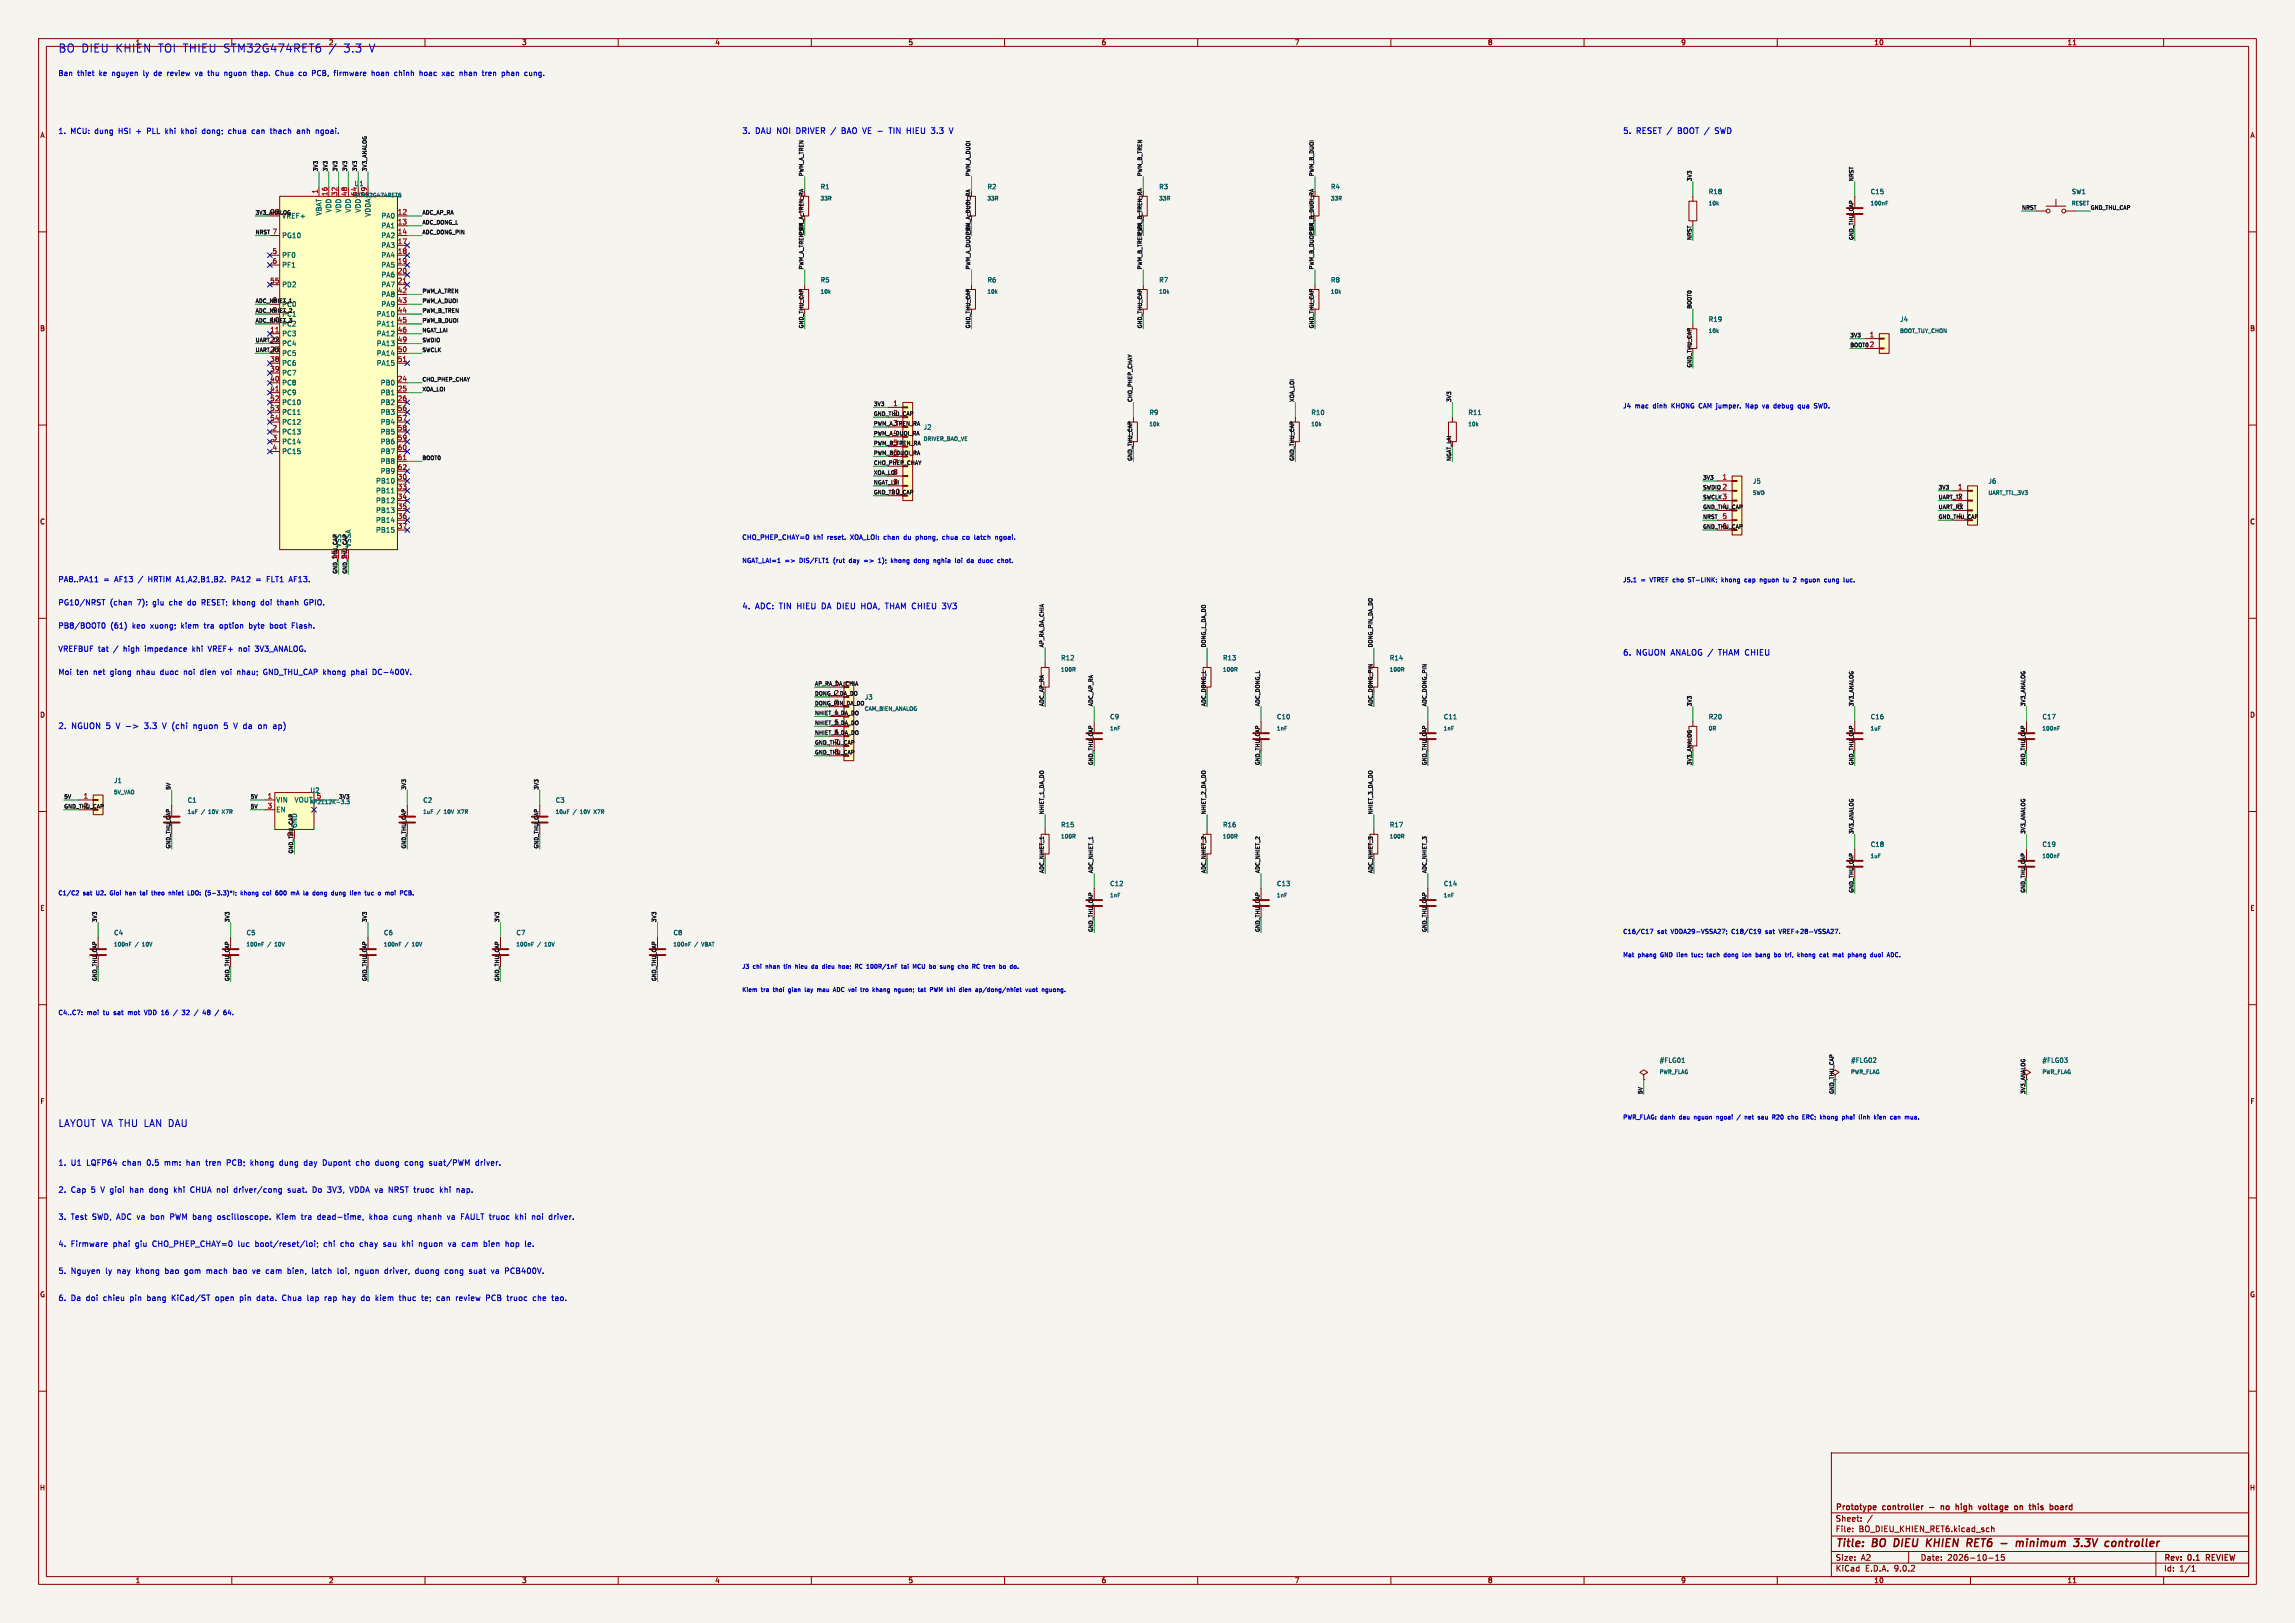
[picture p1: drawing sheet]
<svg xmlns="http://www.w3.org/2000/svg" width="594mm" height="420mm" viewBox="0 0 594 420" stroke-linecap="round" stroke-linejoin="round" font-family="sans-serif">
<defs><g id="words">
<g font-size="2.9" fill="#0000c2">
<text x="15" y="13.8">BO DIEU KHIEN</text>
<text x="40.8" y="13.8">TOI THIEU STM32G474RET6</text>
<text x="85.1" y="13.8">/</text>
<text x="89" y="13.8">3.3</text>
<text x="95.6" y="13.8">V</text>
</g>
<g font-size="2.8" fill="#840000">
<text x="475" y="400.9">Title:</text>
<text x="484.7" y="400.9">BO</text>
<text x="491.1" y="400.9">DIEU</text>
<text x="500.3" y="400.9">KHIEN</text>
<text x="511.5" y="400.9">RET6</text>
<text x="521.1" y="400.9">-</text>
<text x="525.9" y="400.9">minimum</text>
<text x="541.7" y="400.9">3.3V</text>
<text x="550.5" y="400.9">controller</text>
</g>
<text font-size="2.5" fill="#0000c2" x="15" y="291.7">LAYOUT VA THU LAN DAU</text>
<g font-size="2.1" fill="#0000c2">
<text x="192" y="34.8">3.</text>
<text x="195.4" y="34.8">DAU NOI DRIVER /</text>
<text x="218.3" y="34.8">BAO VE -</text>
<text x="231" y="34.8">TIN HIEU</text>
<text x="242.3" y="34.8">3.3</text>
<text x="420" y="34.8">5.</text>
<text x="423.4" y="34.8">RESET /</text>
<text x="434.4" y="34.8">BOOT /</text>
<text x="444.4" y="34.8">SWD</text>
<text x="192" y="157.7">4.</text>
<text x="195.4" y="157.7">ADC: TIN HIEU</text>
<text x="213" y="157.7">DA DIEU HOA, THAM CHIEU</text>
<text x="245" y="157.7">3V3</text>
<text x="420" y="169.8">6.</text>
<text x="423.4" y="169.8">NGUON ANALOG /</text>
<text x="445.1" y="169.8">THAM CHIEU</text>
<text x="15" y="188.8">2.</text>
<text x="18.4" y="188.8">NGUON 5</text>
<text x="30.3" y="188.8">V -&gt;</text>
<text x="37.9" y="188.8">3.3</text>
<text x="42.7" y="188.8">V (chi</text>
<text x="51" y="188.8">nguon</text>
<text x="59.1" y="188.8">5</text>
<text x="61.8" y="188.8">V da</text>
<text x="68.4" y="188.8">on</text>
<text x="72.4" y="188.8">ap)</text>
</g>
<g font-size="2.1" fill="#840000">
<text x="475" y="394">Sheet:</text>
<text x="475" y="391.2">Prototype</text>
<text x="487.4" y="391.2">controller</text>
<text x="500.1" y="391.2">-</text>
<text x="503.7" y="391.2">no</text>
<text x="508.1" y="391.2">high</text>
<text x="514.6" y="391.2">voltage</text>
<text x="524.5" y="391.2">on</text>
<text x="529" y="391.2">this</text>
<text x="534.9" y="391.2">board</text>
<text x="475" y="396.7">File:</text>
<text x="481.1" y="396.7">BO_DIEU_KHIEN_RET6.kicad_sch</text>
<text x="475" y="406.9">KiCad</text>
<text x="475" y="404.1">Size:</text>
<text x="481.7" y="404.1">A2</text>
<text x="482.7" y="406.9">E.D.A.</text>
<text x="490.3" y="406.9">9.0.2</text>
<text x="497" y="404.1">Date:</text>
<text x="504" y="404.1">2026-10-15</text>
<text x="560" y="404.3">Rev:</text>
<text x="560" y="406.9">Id:</text>
<text x="564.1" y="406.9">1/1</text>
<text x="566.4" y="404.3">0.1</text>
<text x="571.7" y="404.3">REVIEW</text>
</g>
<g font-size="2" fill="#0000c2">
<text x="15" y="301.8">1.</text>
<text x="18.3" y="301.8">U1</text>
<text x="22.5" y="301.8">LQFP64</text>
<text x="31.9" y="301.8">chan</text>
<text x="38.4" y="301.8">0.5</text>
<text x="43.1" y="301.8">mm:</text>
<text x="48.9" y="301.8">han</text>
<text x="54.1" y="301.8">tren</text>
<text x="59.7" y="301.8">PCB;</text>
<text x="66" y="301.8">khong</text>
<text x="73.7" y="301.8">dung</text>
<text x="80.2" y="301.8">day</text>
<text x="85.2" y="301.8">Dupont</text>
<text x="94" y="301.8">cho</text>
<text x="99.2" y="301.8">duong</text>
<text x="107" y="301.8">cong</text>
<text x="113.4" y="301.8">suat/PWM</text>
<text x="125.6" y="301.8">driver.</text>
<text x="15" y="308.8">2.</text>
<text x="18.3" y="308.8">Cap</text>
<text x="23.7" y="308.8">5</text>
<text x="26.3" y="308.8">V gioi</text>
<text x="34.1" y="308.8">han</text>
<text x="39.3" y="308.8">dong</text>
<text x="45.9" y="308.8">khi</text>
<text x="50.3" y="308.8">CHUA noi</text>
<text x="61.9" y="308.8">driver/cong</text>
<text x="76" y="308.8">suat.</text>
<text x="82.6" y="308.8">Do</text>
<text x="86.6" y="308.8">3V3,</text>
<text x="92.6" y="308.8">VDDA va</text>
<text x="103" y="308.8">NRST truoc</text>
<text x="116.5" y="308.8">khi</text>
<text x="121" y="308.8">nap.</text>
<text x="15" y="315.8">3.</text>
<text x="18.3" y="315.8">Test</text>
<text x="24" y="315.8">SWD, ADC va</text>
<text x="39.5" y="315.8">bon</text>
<text x="44.7" y="315.8">PWM bang</text>
<text x="57.3" y="315.8">oscilloscope.</text>
<text x="72.8" y="315.8">Kiem</text>
<text x="79.4" y="315.8">tra</text>
<text x="83.7" y="315.8">dead-time,</text>
<text x="97.3" y="315.8">khoa</text>
<text x="103.7" y="315.8">cung</text>
<text x="110.1" y="315.8">nhanh</text>
<text x="118" y="315.8">va</text>
<text x="121.7" y="315.8">FAULT truoc</text>
<text x="136.1" y="315.8">khi</text>
<text x="140.5" y="315.8">noi</text>
<text x="145.1" y="315.8">driver.</text>
<text x="15" y="322.8">4.</text>
<text x="18.3" y="322.8">Firmware</text>
<text x="29.4" y="322.8">phai</text>
<text x="35.2" y="322.8">giu</text>
<text x="39.8" y="322.8">CHO_PHEP_CHAY=0</text>
<text x="62.2" y="322.8">luc</text>
<text x="66.8" y="322.8">boot/reset/loi;</text>
<text x="84.7" y="322.8">chi</text>
<text x="89.2" y="322.8">cho</text>
<text x="94.3" y="322.8">chay</text>
<text x="100.6" y="322.8">sau</text>
<text x="105.6" y="322.8">khi</text>
<text x="110.1" y="322.8">nguon</text>
<text x="117.9" y="322.8">va</text>
<text x="121.6" y="322.8">cam</text>
<text x="127.4" y="322.8">bien</text>
<text x="133.2" y="322.8">hop</text>
<text x="15" y="329.8">5.</text>
<text x="18.3" y="329.8">Nguyen</text>
<text x="27.4" y="329.8">ly</text>
<text x="30.6" y="329.8">nay</text>
<text x="35.6" y="329.8">khong</text>
<text x="43.2" y="329.8">bao</text>
<text x="48.5" y="329.8">gom</text>
<text x="54.3" y="329.8">mach</text>
<text x="61.4" y="329.8">bao</text>
<text x="66.6" y="329.8">ve</text>
<text x="70.2" y="329.8">cam</text>
<text x="75.9" y="329.8">bien,</text>
<text x="82.5" y="329.8">latch</text>
<text x="89.2" y="329.8">loi,</text>
<text x="93.9" y="329.8">nguon</text>
<text x="101.7" y="329.8">driver,</text>
<text x="109.9" y="329.8">duong</text>
<text x="117.7" y="329.8">cong</text>
<text x="124.1" y="329.8">suat</text>
<text x="130" y="329.8">va</text>
<text x="133.7" y="329.8">PCB400V.</text>
<text x="15" y="336.8">6.</text>
<text x="18.3" y="336.8">Da</text>
<text x="22.4" y="336.8">doi</text>
<text x="27" y="336.8">chieu</text>
<text x="34" y="336.8">pin</text>
<text x="38.6" y="336.8">bang</text>
<text x="45.1" y="336.8">KiCad/ST</text>
<text x="56.6" y="336.8">open</text>
<text x="63.1" y="336.8">pin</text>
<text x="67.7" y="336.8">data.</text>
<text x="74.4" y="336.8">Chua</text>
<text x="81.1" y="336.8">lap</text>
<text x="85.7" y="336.8">rap</text>
<text x="90.5" y="336.8">hay</text>
<text x="95.5" y="336.8">do</text>
<text x="99.4" y="336.8">kiem</text>
<text x="105.7" y="336.8">thuc</text>
<text x="111.7" y="336.8">te;</text>
<text x="115.7" y="336.8">can</text>
<text x="120.9" y="336.8">review</text>
<text x="128.8" y="336.8">PCB</text>
<text x="134.4" y="336.8">truoc</text>
<text x="141.3" y="336.8">che</text>
<text x="146.4" y="336.8">tao.</text>
</g>
<g font-size="1.9" fill="#0000c2">
<text x="15" y="19.8">Ban</text>
<text x="20" y="19.8">thiet</text>
<text x="25.8" y="19.8">ke</text>
<text x="29.3" y="19.8">nguyen</text>
<text x="37.5" y="19.8">ly</text>
<text x="40.5" y="19.8">de</text>
<text x="44.1" y="19.8">review</text>
<text x="51.5" y="19.8">va</text>
<text x="55" y="19.8">thu</text>
<text x="59.4" y="19.8">nguon</text>
<text x="66.8" y="19.8">thap.</text>
<text x="73.1" y="19.8">Chua</text>
<text x="79.3" y="19.8">co</text>
<text x="82.9" y="19.8">PCB,</text>
<text x="88.8" y="19.8">firmware</text>
<text x="98.7" y="19.8">hoan</text>
<text x="104.8" y="19.8">chinh</text>
<text x="111.5" y="19.8">hoac</text>
<text x="117.5" y="19.8">xac</text>
<text x="122.2" y="19.8">nhan</text>
<text x="128.3" y="19.8">tren</text>
<text x="133.5" y="19.8">phan</text>
<text x="139.6" y="19.8">cung.</text>
<text x="15" y="34.8">1.</text>
<text x="18.2" y="34.8">MCU:</text>
<text x="24.6" y="34.8">dung</text>
<text x="30.9" y="34.8">HSI</text>
<text x="35.6" y="34.8">+</text>
<text x="38.6" y="34.8">PLL</text>
<text x="43.5" y="34.8">khi</text>
<text x="47.8" y="34.8">khoi</text>
<text x="53.4" y="34.8">dong;</text>
<text x="60.4" y="34.8">chua</text>
<text x="66.6" y="34.8">can</text>
<text x="71.6" y="34.8">thach</text>
<text x="78.7" y="34.8">anh</text>
<text x="83.7" y="34.8">ngoai.</text>
<text x="15" y="150.7">PA8..PA11</text>
<text x="26.8" y="150.7">=</text>
<text x="29.8" y="150.7">AF13</text>
<text x="36.1" y="150.7">/</text>
<text x="38.8" y="150.7">HRTIM A1,A2,B1,B2.</text>
<text x="60.7" y="150.7">PA12</text>
<text x="70.2" y="150.7">FLT1</text>
<text x="76.1" y="150.7">AF13.</text>
<text x="15" y="156.8">PG10/NRST</text>
<text x="28.4" y="156.8">(chan</text>
<text x="35.6" y="156.8">7):</text>
<text x="39.8" y="156.8">giu</text>
<text x="44.2" y="156.8">che</text>
<text x="49.2" y="156.8">do</text>
<text x="52.9" y="156.8">RESET; khong</text>
<text x="68.6" y="156.8">doi</text>
<text x="73.1" y="156.8">thanh</text>
<text x="80.2" y="156.8">GPIO.</text>
<text x="15" y="162.8">PB8/BOOT0</text>
<text x="28.6" y="162.8">(61)</text>
<text x="34.4" y="162.8">keo</text>
<text x="39.2" y="162.8">xuong;</text>
<text x="47.3" y="162.8">kiem</text>
<text x="53.4" y="162.8">tra</text>
<text x="57.6" y="162.8">option</text>
<text x="65.4" y="162.8">byte</text>
<text x="71" y="162.8">boot</text>
<text x="76.8" y="162.8">Flash.</text>
<text x="15" y="168.8">VREFBUF tat</text>
<text x="29.5" y="168.8">/</text>
<text x="32.2" y="168.8">high</text>
<text x="37.9" y="168.8">impedance</text>
<text x="50.4" y="168.8">khi</text>
<text x="54.7" y="168.8">VREF+</text>
<text x="62.7" y="168.8">noi</text>
<text x="67.2" y="168.8">3V3_ANALOG.</text>
<text x="15" y="174.8">Moi</text>
<text x="19.8" y="174.8">ten</text>
<text x="24.3" y="174.8">net</text>
<text x="28.8" y="174.8">giong</text>
<text x="35.8" y="174.8">nhau</text>
<text x="42.1" y="174.8">duoc</text>
<text x="48.3" y="174.8">noi</text>
<text x="52.8" y="174.8">dien</text>
<text x="58.4" y="174.8">voi</text>
<text x="62.7" y="174.8">nhau;</text>
<text x="69.6" y="174.8">GND_THU_CAP khong</text>
<text x="92.7" y="174.8">phai</text>
<text x="98.4" y="174.8">DC-400V.</text>
</g>
<g font-size="1.8" fill="#840000">
<text x="35" y="11.9">1</text>
<text x="85" y="11.9">2</text>
<text x="135" y="11.9">3</text>
<text x="185" y="11.9">4</text>
<text x="235" y="11.9">5</text>
<text x="285" y="11.9">6</text>
<text x="335" y="11.9">7</text>
<text x="385" y="11.9">8</text>
<text x="435" y="11.9">9</text>
<text x="485" y="11.9">10</text>
<text x="535" y="11.9">11</text>
<text x="10.3" y="35.9">A</text>
<text x="582.3" y="35.9">A</text>
<text x="10.3" y="85.9">B</text>
<text x="582.3" y="85.9">B</text>
<text x="10.3" y="135.9">C</text>
<text x="582.3" y="135.9">C</text>
<text x="10.3" y="185.9">D</text>
<text x="582.3" y="185.9">D</text>
<text x="10.3" y="235.9">E</text>
<text x="582.3" y="235.9">E</text>
<text x="10.3" y="285.9">F</text>
<text x="582.3" y="285.9">F</text>
<text x="10.3" y="335.9">G</text>
<text x="582.3" y="335.9">G</text>
<text x="10.2" y="385.9">H</text>
<text x="582.2" y="385.9">H</text>
<text x="35" y="409.9">1</text>
<text x="85" y="409.9">2</text>
<text x="135" y="409.9">3</text>
<text x="185" y="409.9">4</text>
<text x="235" y="409.9">5</text>
<text x="285" y="409.9">6</text>
<text x="335" y="409.9">7</text>
<text x="385" y="409.9">8</text>
<text x="435" y="409.9">9</text>
<text x="485" y="409.9">10</text>
<text x="535" y="409.9">11</text>
</g>
<g font-size="1.8" fill="#a90000">
<text x="82.3" y="50.2" transform="rotate(-90 82.3 50.2)">1</text>
<text x="84.8" y="50.8" transform="rotate(-90 84.8 50.8)">16</text>
<text x="87.4" y="50.8" transform="rotate(-90 87.4 50.8)">32</text>
<text x="89.9" y="50.8" transform="rotate(-90 89.9 50.8)">48</text>
<text x="102.8" y="55.6">12</text>
<text x="102.8" y="58.2">13</text>
<text x="70.4" y="60.7">7</text>
<text x="70.4" y="65.8">5</text>
<text x="102.8" y="60.7">14</text>
<text x="102.8" y="63.2">17</text>
<text x="102.8" y="65.8">18</text>
<text x="70.4" y="68.3">6</text>
<text x="102.8" y="68.3">19</text>
<text x="102.8" y="70.9">20</text>
<text x="69.8" y="73.4">55</text>
<text x="102.8" y="73.4">21</text>
<text x="102.8" y="75.9">42</text>
<text x="102.8" y="78.5">43</text>
<text x="102.8" y="81">44</text>
<text x="102.8" y="83.6">45</text>
<text x="69.8" y="86.1">11</text>
<text x="102.8" y="86.1">46</text>
<text x="102.8" y="88.6">49</text>
<text x="483.8" y="87.4">1</text>
<text x="69.8" y="93.7">38</text>
<text x="102.8" y="91.2">50</text>
<text x="102.8" y="93.7">51</text>
<text x="69.8" y="96.3">39</text>
<text x="69.8" y="98.8">40</text>
<text x="69.8" y="101.3">41</text>
<text x="102.8" y="98.8">24</text>
<text x="102.8" y="101.3">25</text>
<text x="69.8" y="103.9">52</text>
<text x="69.8" y="106.4">53</text>
<text x="102.8" y="103.9">26</text>
<text x="102.8" y="106.4">56</text>
<text x="231.1" y="105.2">1</text>
<text x="69.8" y="109">54</text>
<text x="70.4" y="111.5">2</text>
<text x="102.8" y="109">57</text>
<text x="102.8" y="111.5">58</text>
<text x="70.4" y="114">3</text>
<text x="70.4" y="116.6">4</text>
<text x="102.8" y="114">59</text>
<text x="102.8" y="116.6">60</text>
<text x="102.8" y="119.1">61</text>
<text x="102.8" y="121.7">62</text>
<text x="102.8" y="124.2">30</text>
<text x="445.7" y="124.2">1</text>
<text x="102.8" y="126.7">33</text>
<text x="102.8" y="129.3">34</text>
<text x="102.8" y="131.8">35</text>
<text x="445.7" y="129.3">3</text>
<text x="506.7" y="126.7">1</text>
<text x="102.8" y="134.4">36</text>
<text x="102.8" y="136.9">37</text>
<text x="445.7" y="134.4">5</text>
<text x="21.5" y="206.8">1</text>
<text x="69.1" y="206.8">1</text>
<text x="69.1" y="209.3">3</text>
</g>
<g font-size="1.8" fill="#006464">
<text x="92.5" y="50.8" transform="rotate(-90 92.5 50.8)">64</text>
<text x="95" y="50.8" transform="rotate(-90 95 50.8)">29</text>
<text x="83.4" y="55.9" transform="rotate(-90 83.4 55.9)">VBAT</text>
<text x="86" y="55.1" transform="rotate(-90 86 55.1)">VDD</text>
<text x="88.5" y="55.1" transform="rotate(-90 88.5 55.1)">VDD</text>
<text x="91" y="55.1" transform="rotate(-90 91 55.1)">VDD</text>
<text x="93.6" y="55.1" transform="rotate(-90 93.6 55.1)">VDD</text>
<text x="96.1" y="56.2" transform="rotate(-90 96.1 56.2)">VDDA</text>
<text x="98.6" y="56.7">PA0</text>
<text x="98.6" y="59.3">PA1</text>
<text x="72.9" y="61.8">PG10</text>
<text x="98.6" y="61.8">PA2</text>
<text x="98.6" y="64.4">PA3</text>
<text x="72.9" y="66.9">PF0</text>
<text x="72.9" y="69.4">PF1</text>
<text x="98.6" y="66.9">PA4</text>
<text x="98.6" y="69.4">PA5</text>
<text x="98.6" y="72">PA6</text>
<text x="72.9" y="74.5">PD2</text>
<text x="98.6" y="74.5">PA7</text>
<text x="98.6" y="77.1">PA8</text>
<text x="97.4" y="82.1">PA10</text>
<text x="98.6" y="79.6">PA9</text>
<text x="72.9" y="87.2">PC3</text>
<text x="72.9" y="89.8">PC4</text>
<text x="97.4" y="84.7">PA11</text>
<text x="97.4" y="87.2">PA12</text>
<text x="97.4" y="89.8">PA13</text>
<text x="72.9" y="92.3">PC5</text>
<text x="72.9" y="94.8">PC6</text>
<text x="97.4" y="92.3">PA14</text>
<text x="97.4" y="94.8">PA15</text>
<text x="72.9" y="97.4">PC7</text>
<text x="72.9" y="99.9">PC8</text>
<text x="98.4" y="99.9">PB0</text>
<text x="72.9" y="102.5">PC9</text>
<text x="72.9" y="105">PC10</text>
<text x="72.9" y="107.5">PC11</text>
<text x="98.4" y="102.5">PB1</text>
<text x="98.4" y="105">PB2</text>
<text x="98.4" y="107.5">PB3</text>
<text x="72.9" y="110.1">PC12</text>
<text x="72.9" y="112.6">PC13</text>
<text x="98.4" y="110.1">PB4</text>
<text x="98.4" y="112.6">PB5</text>
<text x="72.9" y="115.2">PC14</text>
<text x="72.9" y="117.7">PC15</text>
<text x="98.4" y="115.2">PB6</text>
<text x="98.4" y="117.7">PB7</text>
<text x="97.2" y="125.3">PB10</text>
<text x="98.4" y="120.2">PB8</text>
<text x="98.4" y="122.8">PB9</text>
<text x="97.2" y="127.9">PB11</text>
<text x="97.2" y="130.4">PB12</text>
<text x="97.2" y="132.9">PB13</text>
<text x="97.2" y="135.5">PB14</text>
<text x="97.2" y="138">PB15</text>
<text x="71.4" y="207.9">VIN</text>
<text x="76.1" y="207.9">VOUT</text>
<text x="81.8" y="206.8">5</text>
<text x="71.4" y="210.4">EN</text>
</g>
<g font-size="1.8" fill="#0f0f0f">
<text x="69.8" y="55.6">28</text>
<text x="72.9" y="56.7">VREF+</text>
<text x="69.8" y="83.6">10</text>
<text x="70.4" y="78.5">8</text>
<text x="70.4" y="81">9</text>
<text x="72.9" y="79.6">PC0</text>
<text x="72.9" y="82.1">PC1</text>
<text x="69.8" y="88.6">22</text>
<text x="72.9" y="84.7">PC2</text>
<text x="483.8" y="89.9">2</text>
<text x="69.8" y="91.2">23</text>
<text x="231.1" y="107.7">2</text>
<text x="231.1" y="110.2">3</text>
<text x="231.1" y="112.8">4</text>
<text x="231.1" y="115.3">5</text>
<text x="231.1" y="117.9">6</text>
<text x="231.1" y="120.4">7</text>
<text x="231.1" y="122.9">8</text>
<text x="231.1" y="125.5">9</text>
<text x="230.5" y="128">10</text>
<text x="445.7" y="126.7">2</text>
<text x="445.7" y="131.8">4</text>
<text x="506.7" y="129.3">2</text>
<text x="506.7" y="131.8">3</text>
<text x="445.7" y="136.9">6</text>
<text x="506.7" y="134.4">4</text>
<text x="88.5" y="141.7" transform="rotate(-90 88.5 141.7)">VSS</text>
<text x="91" y="141.7" transform="rotate(-90 91 141.7)">VSSA</text>
<text x="87.4" y="144.8" transform="rotate(-90 87.4 144.8)">15</text>
<text x="89.9" y="144.8" transform="rotate(-90 89.9 144.8)">27</text>
<text x="215.8" y="177.5">1</text>
<text x="215.8" y="180.1">2</text>
<text x="215.8" y="182.6">3</text>
<text x="215.8" y="185.2">4</text>
<text x="215.8" y="187.7">5</text>
<text x="215.8" y="190.2">6</text>
<text x="215.8" y="192.8">7</text>
<text x="215.8" y="195.3">8</text>
<text x="21.5" y="209.3">2</text>
<text x="77.1" y="214.4" transform="rotate(-90 77.1 214.4)">GND</text>
<text x="75.9" y="216.6" transform="rotate(-90 75.9 216.6)">2</text>
</g>
<g font-size="1.7" fill="#006464">
<text x="91.6" y="48.3">U1</text>
<text x="212.3" y="49.2">R1</text>
<text x="255.5" y="49.2">R2</text>
<text x="299.9" y="49.2">R3</text>
<text x="344.4" y="49.2">R4</text>
<text x="442.1" y="50.4">R18</text>
<text x="484.1" y="50.4">C15</text>
<text x="536.1" y="50.4">SW1</text>
<text x="212.3" y="73.3">R5</text>
<text x="255.5" y="73.3">R6</text>
<text x="299.9" y="73.3">R7</text>
<text x="344.4" y="73.3">R8</text>
<text x="442.1" y="83.5">R19</text>
<text x="491.7" y="83.5">J4</text>
<text x="297.4" y="107.6">R9</text>
<text x="339.3" y="107.6">R10</text>
<text x="379.9" y="107.6">R11</text>
<text x="238.9" y="111.4">J2</text>
<text x="453.6" y="125.4">J5</text>
<text x="514.5" y="125.4">J6</text>
<text x="274.5" y="171.1">R12</text>
<text x="316.4" y="171.1">R13</text>
<text x="359.6" y="171.1">R14</text>
<text x="287.2" y="186.3">C9</text>
<text x="330.4" y="186.3">C10</text>
<text x="373.6" y="186.3">C11</text>
<text x="442.1" y="186.3">R20</text>
<text x="484.1" y="186.3">C16</text>
<text x="528.5" y="186.3">C17</text>
<text x="29.4" y="202.8">J1</text>
<text x="48.4" y="207.9">C1</text>
<text x="80.2" y="205.4">U2</text>
<text x="109.4" y="207.9">C2</text>
<text x="143.7" y="207.9">C3</text>
<text x="274.5" y="214.3">R15</text>
<text x="316.4" y="214.3">R16</text>
<text x="359.6" y="214.3">R17</text>
<text x="484.1" y="219.3">C18</text>
<text x="528.5" y="219.3">C19</text>
<text x="287.2" y="229.5">C12</text>
<text x="330.4" y="229.5">C13</text>
<text x="373.6" y="229.5">C14</text>
<text x="29.4" y="242.2">C4</text>
<text x="63.7" y="242.2">C5</text>
<text x="99.2" y="242.2">C6</text>
<text x="133.5" y="242.2">C7</text>
<text x="174.2" y="242.2">C8</text>
<text x="429.4" y="275.2">#FLG01</text>
<text x="479" y="275.2">#FLG02</text>
<text x="528.5" y="275.2">#FLG03</text>
</g>
<g font-size="1.7" fill="#0000c2">
<text x="420" y="105.8">J4</text>
<text x="423.2" y="105.8">mac</text>
<text x="428" y="105.8">dinh</text>
<text x="433" y="105.8">KHONG</text>
<text x="440.3" y="105.8">CAM jumper.</text>
<text x="452.8" y="105.8">Nap</text>
<text x="457.4" y="105.8">va</text>
<text x="460.5" y="105.8">debug</text>
<text x="467" y="105.8">qua</text>
<text x="471.4" y="105.8">SWD.</text>
<text x="192" y="139.8">CHO_PHEP_CHAY=0</text>
<text x="210.6" y="139.8">khi</text>
<text x="214.3" y="139.8">reset.</text>
<text x="220.5" y="139.8">XOA_LOI:</text>
<text x="229.3" y="139.8">chan</text>
<text x="234.7" y="139.8">du</text>
<text x="238" y="139.8">phong,</text>
<text x="245.2" y="139.8">chua</text>
<text x="250.6" y="139.8">co</text>
<text x="253.8" y="139.8">latch</text>
<text x="259.5" y="139.8">ngoai.</text>
<text x="15" y="262.8">C4..C7:</text>
<text x="22.5" y="262.8">moi</text>
<text x="26.9" y="262.8">tu</text>
<text x="29.8" y="262.8">sat</text>
<text x="33.7" y="262.8">mot</text>
<text x="38.2" y="262.8">VDD 16</text>
<text x="46.2" y="262.8">/</text>
<text x="48.6" y="262.8">32</text>
<text x="52" y="262.8">/</text>
<text x="54.4" y="262.8">48</text>
<text x="57.8" y="262.8">/</text>
<text x="60.2" y="262.8">64.</text>
</g>
<text font-size="1.7" fill="#0f0f0f" x="223.7" y="181.2">J3</text>
<g font-size="1.6" fill="#0000c2">
<text x="192" y="145.8">NGAT_LAI=1</text>
<text x="203.2" y="145.8">=&gt;</text>
<text x="207.1" y="145.8">DIS/FLT1</text>
<text x="216.1" y="145.8">(rut</text>
<text x="220.4" y="145.8">day</text>
<text x="224.5" y="145.8">=&gt;</text>
<text x="228.4" y="145.8">1);</text>
<text x="231.9" y="145.8">khong</text>
<text x="238.1" y="145.8">dong</text>
<text x="243.4" y="145.8">nghia</text>
<text x="249.2" y="145.8">loi</text>
<text x="252.5" y="145.8">da</text>
<text x="255.7" y="145.8">duoc</text>
<text x="260.9" y="145.8">chot.</text>
<text x="420" y="150.7">J5.1</text>
<text x="424.7" y="150.7">=</text>
<text x="427.2" y="150.7">VTREF cho</text>
<text x="437.6" y="150.7">ST-LINK;</text>
<text x="446.4" y="150.7">khong</text>
<text x="452.6" y="150.7">cap</text>
<text x="456.8" y="150.7">nguon</text>
<text x="463.1" y="150.7">tu</text>
<text x="465.9" y="150.7">2</text>
<text x="468.1" y="150.7">nguon</text>
<text x="474.4" y="150.7">cung</text>
<text x="479.6" y="150.7">luc.</text>
<text x="420" y="241.8">C16/C17</text>
<text x="429" y="241.8">sat</text>
<text x="432.7" y="241.8">VDDA29-VSSA27;</text>
<text x="448.6" y="241.8">C18/C19</text>
<text x="457.6" y="241.8">sat</text>
<text x="461.3" y="241.8">VREF+28-VSSA27.</text>
</g>
<g font-size="1.5" fill="#0000c2">
<text x="15" y="231.8">C1/C2</text>
<text x="21.5" y="231.8">sat</text>
<text x="25.1" y="231.8">U2.</text>
<text x="28.9" y="231.8">Gioi</text>
<text x="33.1" y="231.8">han</text>
<text x="37.2" y="231.8">tai</text>
<text x="40.4" y="231.8">theo</text>
<text x="45.1" y="231.8">nhiet</text>
<text x="50.2" y="231.8">LDO:</text>
<text x="55" y="231.8">(5-3.3)*I;</text>
<text x="64.4" y="231.8">khong</text>
<text x="70.4" y="231.8">coi</text>
<text x="73.9" y="231.8">600</text>
<text x="78.1" y="231.8">mA</text>
<text x="81.6" y="231.8">la</text>
<text x="84.2" y="231.8">dong</text>
<text x="89.3" y="231.8">dung</text>
<text x="94.4" y="231.8">lien</text>
<text x="98.5" y="231.8">tuc</text>
<text x="102.1" y="231.8">o</text>
<text x="104.2" y="231.8">moi</text>
<text x="192" y="250.8">J3</text>
<text x="194.9" y="250.8">chi</text>
<text x="198.4" y="250.8">nhan</text>
<text x="203.4" y="250.8">tin</text>
<text x="206.5" y="250.8">hieu</text>
<text x="211" y="250.8">da</text>
<text x="214" y="250.8">dieu</text>
<text x="218.5" y="250.8">hoa;</text>
<text x="223" y="250.8">RC 100R/1nF</text>
<text x="235.5" y="250.8">tai</text>
<text x="238.7" y="250.8">MCU</text>
<text x="243.2" y="250.8">bo</text>
<text x="246.2" y="250.8">sung</text>
<text x="251.1" y="250.8">cho</text>
<text x="255" y="250.8">RC tren</text>
<text x="262.5" y="250.8">bo</text>
<text x="420" y="247.8">Mat</text>
<text x="424" y="247.8">phang</text>
<text x="430" y="247.8">GND lien</text>
<text x="438.5" y="247.8">tuc;</text>
<text x="442.7" y="247.8">tach</text>
<text x="447.4" y="247.8">dong</text>
<text x="452.4" y="247.8">lon</text>
<text x="456" y="247.8">bang</text>
<text x="461.1" y="247.8">bo</text>
<text x="464.2" y="247.8">tri,</text>
<text x="467.6" y="247.8">khong</text>
<text x="473.6" y="247.8">cat</text>
<text x="477.2" y="247.8">mat</text>
<text x="481.4" y="247.8">phang</text>
<text x="487.4" y="247.8">duoi</text>
<text x="492" y="247.8">ADC.</text>
<text x="192" y="256.8">Kiem</text>
<text x="197" y="256.8">tra</text>
<text x="200.4" y="256.8">thoi</text>
<text x="204.5" y="256.8">gian</text>
<text x="209" y="256.8">lay</text>
<text x="212.4" y="256.8">mau</text>
<text x="216.9" y="256.8">ADC voi</text>
<text x="224.4" y="256.8">tro</text>
<text x="227.8" y="256.8">khang</text>
<text x="233.6" y="256.8">nguon;</text>
<text x="240.1" y="256.8">tat</text>
<text x="243.3" y="256.8">PWM khi</text>
<text x="251.4" y="256.8">dien</text>
<text x="255.8" y="256.8">ap/dong/nhiet</text>
<text x="269" y="256.8">vuot</text>
<text x="273.5" y="256.8">nguong.</text>
<text x="420" y="289.8">PWR_FLAG: danh</text>
<text x="434.8" y="289.8">dau</text>
<text x="438.9" y="289.8">nguon</text>
<text x="444.9" y="289.8">ngoai</text>
<text x="452.7" y="289.8">net</text>
<text x="456.4" y="289.8">sau</text>
<text x="460.3" y="289.8">R20</text>
<text x="464.6" y="289.8">cho</text>
<text x="468.6" y="289.8">ERC;</text>
<text x="473.4" y="289.8">khong</text>
<text x="479.4" y="289.8">phai</text>
<text x="483.9" y="289.8">linh</text>
<text x="488.1" y="289.8">kien</text>
<text x="492.5" y="289.8">can</text>
<text x="496.6" y="289.8">mua.</text>
</g>
<g font-size="1.4" fill="#0f0f0f">
<text x="82.3" y="44.4" transform="rotate(-90 82.3 44.4)">3V3</text>
<text x="84.8" y="44.4" transform="rotate(-90 84.8 44.4)">3V3</text>
<text x="87.4" y="44.4" transform="rotate(-90 87.4 44.4)">3V3</text>
<text x="89.9" y="44.4" transform="rotate(-90 89.9 44.4)">3V3</text>
<text x="92.4" y="44.4" transform="rotate(-90 92.4 44.4)">3V3</text>
<text x="95" y="44.4" transform="rotate(-90 95 44.4)">3V3_ANALOG</text>
<text x="208" y="45.7" transform="rotate(-90 208 45.7)">PWM_A_TREN</text>
<text x="251.2" y="45.7" transform="rotate(-90 251.2 45.7)">PWM_A_DUOI</text>
<text x="295.6" y="45.7" transform="rotate(-90 295.6 45.7)">PWM_B_TREN</text>
<text x="340.1" y="45.7" transform="rotate(-90 340.1 45.7)">PWM_B_DUOI</text>
<text x="437.9" y="47" transform="rotate(-90 437.9 47)">3V3</text>
<text x="479.8" y="47" transform="rotate(-90 479.8 47)">NRST</text>
<text x="66" y="55.6">3V3_ANALOG</text>
<text x="109.2" y="55.6">ADC_AP_RA</text>
<text x="109.2" y="58.1">ADC_DONG_L</text>
<text x="523.2" y="54.3">NRST</text>
<text x="541" y="54.3">GND_THU_CAP</text>
<text x="66" y="60.7">NRST</text>
<text x="109.2" y="60.7">ADC_DONG_PIN</text>
<text x="251.2" y="61" transform="rotate(-90 251.2 61)">PWM_A_DUOI_RA</text>
<text x="295.6" y="61" transform="rotate(-90 295.6 61)">PWM_B_TREN_RA</text>
<text x="340.1" y="61" transform="rotate(-90 340.1 61)">PWM_B_DUOI_RA</text>
<text x="437.9" y="62.2" transform="rotate(-90 437.9 62.2)">NRST</text>
<text x="479.8" y="62.2" transform="rotate(-90 479.8 62.2)">GND_THU_CAP</text>
<text x="208" y="69.9" transform="rotate(-90 208 69.9)">PWM_A_TREN_RA</text>
<text x="251.2" y="69.9" transform="rotate(-90 251.2 69.9)">PWM_A_DUOI_RA</text>
<text x="340.1" y="69.9" transform="rotate(-90 340.1 69.9)">PWM_B_DUOI_RA</text>
<text x="109.2" y="75.9">PWM_A_TREN</text>
<text x="66" y="83.5">ADC_NHIET_3</text>
<text x="66" y="81">ADC_NHIET_2</text>
<text x="66" y="78.5">ADC_NHIET_1</text>
<text x="109.2" y="78.5">PWM_A_DUOI</text>
<text x="109.2" y="81">PWM_B_TREN</text>
<text x="109.2" y="83.5">PWM_B_DUOI</text>
<text x="437.9" y="80" transform="rotate(-90 437.9 80)">BOOT0</text>
<text x="66" y="88.6">UART_TX</text>
<text x="109.2" y="88.6">SWDIO</text>
<text x="109.2" y="86.1">NGAT_LAI</text>
<text x="208" y="85.1" transform="rotate(-90 208 85.1)">GND_THU_CAP</text>
<text x="251.2" y="85.1" transform="rotate(-90 251.2 85.1)">GND_THU_CAP</text>
<text x="295.6" y="85.1" transform="rotate(-90 295.6 85.1)">GND_THU_CAP</text>
<text x="340.1" y="85.1" transform="rotate(-90 340.1 85.1)">GND_THU_CAP</text>
<text x="478.8" y="89.9">BOOT0</text>
<text x="478.8" y="87.4">3V3</text>
<text x="66" y="91.2">UART_RX</text>
<text x="109.2" y="91.2">SWCLK</text>
<text x="437.9" y="95.3" transform="rotate(-90 437.9 95.3)">GND_THU_CAP</text>
<text x="109.2" y="101.3">XOA_LOI</text>
<text x="109.2" y="98.8">CHO_PHEP_CHAY</text>
<text x="226.1" y="107.7">GND_THU_CAP</text>
<text x="226.1" y="105.1">3V3</text>
<text x="293.1" y="104.1" transform="rotate(-90 293.1 104.1)">CHO_PHEP_CHAY</text>
<text x="335" y="104.1" transform="rotate(-90 335 104.1)">XOA_LOI</text>
<text x="375.6" y="104.1" transform="rotate(-90 375.6 104.1)">3V3</text>
<text x="226.1" y="112.8">PWM_A_DUOI_RA</text>
<text x="226.1" y="110.2">PWM_A_TREN_RA</text>
<text x="109.2" y="119.1">BOOT0</text>
<text x="226.1" y="117.8">PWM_B_DUOI_RA</text>
<text x="226.1" y="115.3">PWM_B_TREN_RA</text>
<text x="293.1" y="119.4" transform="rotate(-90 293.1 119.4)">GND_THU_CAP</text>
<text x="335" y="119.4" transform="rotate(-90 335 119.4)">GND_THU_CAP</text>
<text x="375.6" y="119.4" transform="rotate(-90 375.6 119.4)">NGAT_LAI</text>
<text x="226.1" y="120.4">CHO_PHEP_CHAY</text>
<text x="226.1" y="122.9">XOA_LOI</text>
<text x="226.1" y="125.5">NGAT_LAI</text>
<text x="440.7" y="124.2">3V3</text>
<text x="226.1" y="128">GND_THU_CAP</text>
<text x="440.7" y="131.8">GND_THU_CAP</text>
<text x="440.7" y="126.7">SWDIO</text>
<text x="440.7" y="129.3">SWCLK</text>
<text x="501.6" y="129.3">UART_TX</text>
<text x="501.6" y="126.7">3V3</text>
<text x="501.6" y="131.8">UART_RX</text>
<text x="440.7" y="136.9">GND_THU_CAP</text>
<text x="440.7" y="134.3">NRST</text>
<text x="501.6" y="134.3">GND_THU_CAP</text>
<text x="87.4" y="148.6" transform="rotate(-90 87.4 148.6)">GND_THU_CAP</text>
<text x="89.9" y="148.6" transform="rotate(-90 89.9 148.6)">GND_THU_CAP</text>
<text x="270.2" y="167.6" transform="rotate(-90 270.2 167.6)">AP_RA_DA_CHIA</text>
<text x="312.1" y="167.6" transform="rotate(-90 312.1 167.6)">DONG_L_DA_DO</text>
<text x="355.3" y="167.6" transform="rotate(-90 355.3 167.6)">DONG_PIN_DA_DO</text>
<text x="210.8" y="177.5">AP_RA_DA_CHIA</text>
<text x="210.8" y="180.1">DONG_L_DA_DO</text>
<text x="210.8" y="182.6">DONG_PIN_DA_DO</text>
<text x="210.8" y="185.1">NHIET_1_DA_DO</text>
<text x="270.2" y="182.9" transform="rotate(-90 270.2 182.9)">ADC_AP_RA</text>
<text x="282.9" y="182.9" transform="rotate(-90 282.9 182.9)">ADC_AP_RA</text>
<text x="312.1" y="182.9" transform="rotate(-90 312.1 182.9)">ADC_DONG_L</text>
<text x="326.1" y="182.9" transform="rotate(-90 326.1 182.9)">ADC_DONG_L</text>
<text x="355.3" y="182.9" transform="rotate(-90 355.3 182.9)">ADC_DONG_PIN</text>
<text x="369.3" y="182.9" transform="rotate(-90 369.3 182.9)">ADC_DONG_PIN</text>
<text x="437.9" y="182.9" transform="rotate(-90 437.9 182.9)">3V3</text>
<text x="479.8" y="182.9" transform="rotate(-90 479.8 182.9)">3V3_ANALOG</text>
<text x="524.2" y="182.9" transform="rotate(-90 524.2 182.9)">3V3_ANALOG</text>
<text x="210.8" y="187.7">NHIET_2_DA_DO</text>
<text x="210.8" y="190.2">NHIET_3_DA_DO</text>
<text x="210.8" y="195.3">GND_THU_CAP</text>
<text x="210.8" y="192.8">GND_THU_CAP</text>
<text x="282.9" y="198.1" transform="rotate(-90 282.9 198.1)">GND_THU_CAP</text>
<text x="326.1" y="198.1" transform="rotate(-90 326.1 198.1)">GND_THU_CAP</text>
<text x="369.3" y="198.1" transform="rotate(-90 369.3 198.1)">GND_THU_CAP</text>
<text x="437.9" y="198.1" transform="rotate(-90 437.9 198.1)">3V3_ANALOG</text>
<text x="479.8" y="198.1" transform="rotate(-90 479.8 198.1)">GND_THU_CAP</text>
<text x="524.2" y="198.1" transform="rotate(-90 524.2 198.1)">GND_THU_CAP</text>
<text x="16.5" y="209.3">GND_THU_CAP</text>
<text x="16.5" y="206.7">5V</text>
<text x="44.2" y="204.5" transform="rotate(-90 44.2 204.5)">5V</text>
<text x="64.8" y="206.7">5V</text>
<text x="64.8" y="209.3">5V</text>
<text x="87.6" y="206.7">3V3</text>
<text x="105.1" y="204.5" transform="rotate(-90 105.1 204.5)">3V3</text>
<text x="139.4" y="204.5" transform="rotate(-90 139.4 204.5)">3V3</text>
<text x="270.2" y="210.8" transform="rotate(-90 270.2 210.8)">NHIET_1_DA_DO</text>
<text x="312.1" y="210.8" transform="rotate(-90 312.1 210.8)">NHIET_2_DA_DO</text>
<text x="355.3" y="210.8" transform="rotate(-90 355.3 210.8)">NHIET_3_DA_DO</text>
<text x="479.8" y="215.9" transform="rotate(-90 479.8 215.9)">3V3_ANALOG</text>
<text x="524.2" y="215.9" transform="rotate(-90 524.2 215.9)">3V3_ANALOG</text>
<text x="44.2" y="219.7" transform="rotate(-90 44.2 219.7)">GND_THU_CAP</text>
<text x="75.9" y="221" transform="rotate(-90 75.9 221)">GND_THU_CAP</text>
<text x="105.1" y="219.7" transform="rotate(-90 105.1 219.7)">GND_THU_CAP</text>
<text x="139.4" y="219.7" transform="rotate(-90 139.4 219.7)">GND_THU_CAP</text>
<text x="270.2" y="226.1" transform="rotate(-90 270.2 226.1)">ADC_NHIET_1</text>
<text x="282.9" y="226.1" transform="rotate(-90 282.9 226.1)">ADC_NHIET_1</text>
<text x="312.1" y="226.1" transform="rotate(-90 312.1 226.1)">ADC_NHIET_2</text>
<text x="326.1" y="226.1" transform="rotate(-90 326.1 226.1)">ADC_NHIET_2</text>
<text x="355.3" y="226.1" transform="rotate(-90 355.3 226.1)">ADC_NHIET_3</text>
<text x="369.3" y="226.1" transform="rotate(-90 369.3 226.1)">ADC_NHIET_3</text>
<text x="479.8" y="231.1" transform="rotate(-90 479.8 231.1)">GND_THU_CAP</text>
<text x="524.2" y="231.1" transform="rotate(-90 524.2 231.1)">GND_THU_CAP</text>
<text x="25.1" y="238.8" transform="rotate(-90 25.1 238.8)">3V3</text>
<text x="59.4" y="238.8" transform="rotate(-90 59.4 238.8)">3V3</text>
<text x="95" y="238.8" transform="rotate(-90 95 238.8)">3V3</text>
<text x="129.3" y="238.8" transform="rotate(-90 129.3 238.8)">3V3</text>
<text x="169.9" y="238.8" transform="rotate(-90 169.9 238.8)">3V3</text>
<text x="282.9" y="241.3" transform="rotate(-90 282.9 241.3)">GND_THU_CAP</text>
<text x="326.1" y="241.3" transform="rotate(-90 326.1 241.3)">GND_THU_CAP</text>
<text x="369.3" y="241.3" transform="rotate(-90 369.3 241.3)">GND_THU_CAP</text>
<text x="25.1" y="254" transform="rotate(-90 25.1 254)">GND_THU_CAP</text>
<text x="59.4" y="254" transform="rotate(-90 59.4 254)">GND_THU_CAP</text>
<text x="95" y="254" transform="rotate(-90 95 254)">GND_THU_CAP</text>
<text x="129.3" y="254" transform="rotate(-90 129.3 254)">GND_THU_CAP</text>
<text x="169.9" y="254" transform="rotate(-90 169.9 254)">GND_THU_CAP</text>
<text x="425.2" y="283.2" transform="rotate(-90 425.2 283.2)">5V</text>
<text x="474.7" y="283.2" transform="rotate(-90 474.7 283.2)">GND_THU_CAP</text>
<text x="524.2" y="283.2" transform="rotate(-90 524.2 283.2)">3V3_ANALOG</text>
</g>
<g font-size="1.4" fill="#006464">
<text x="91.6" y="51.2">STM32G474RET6</text>
<text x="212.2" y="52.1">33R</text>
<text x="255.4" y="52.1">33R</text>
<text x="299.9" y="52.1">33R</text>
<text x="344.3" y="52.1">33R</text>
<text x="442.1" y="53.3">10k</text>
<text x="484" y="53.3">100nF</text>
<text x="536.1" y="53.3">RESET</text>
<text x="212.2" y="76.2">10k</text>
<text x="255.4" y="76.2">10k</text>
<text x="299.9" y="76.2">10k</text>
<text x="344.3" y="76.2">10k</text>
<text x="442.1" y="86.4">10k</text>
<text x="491.6" y="86.4">BOOT_TUY_CHON</text>
<text x="297.3" y="110.5">10k</text>
<text x="339.2" y="110.5">10k</text>
<text x="379.9" y="110.5">10k</text>
<text x="238.9" y="114.3">DRIVER_BAO_VE</text>
<text x="453.5" y="128.3">SWD</text>
<text x="514.5" y="128.3">UART_TTL_3V3</text>
<text x="274.5" y="174">100R</text>
<text x="316.4" y="174">100R</text>
<text x="359.6" y="174">100R</text>
<text x="223.7" y="184.1">CAM_BIEN_ANALOG</text>
<text x="287.2" y="189.2">1nF</text>
<text x="330.3" y="189.2">1nF</text>
<text x="373.5" y="189.2">1nF</text>
<text x="442.1" y="189.2">0R</text>
<text x="484" y="189.2">1uF</text>
<text x="528.5" y="189.2">100nF</text>
<text x="29.4" y="205.7">5V_VAO</text>
<text x="80.2" y="208.3">AP2112K-3.3</text>
<text x="48.4" y="210.8">1uF</text>
<text x="52.1" y="210.8">/</text>
<text x="54.2" y="210.8">10V</text>
<text x="58" y="210.8">X7R</text>
<text x="109.4" y="210.8">1uF</text>
<text x="113.1" y="210.8">/</text>
<text x="115.2" y="210.8">10V</text>
<text x="118.9" y="210.8">X7R</text>
<text x="143.7" y="210.8">10uF</text>
<text x="148.3" y="210.8">/</text>
<text x="150.4" y="210.8">10V</text>
<text x="154.2" y="210.8">X7R</text>
<text x="274.5" y="217.2">100R</text>
<text x="316.4" y="217.2">100R</text>
<text x="359.6" y="217.2">100R</text>
<text x="484" y="222.2">1uF</text>
<text x="528.5" y="222.2">100nF</text>
<text x="287.2" y="232.4">1nF</text>
<text x="330.3" y="232.4">1nF</text>
<text x="373.5" y="232.4">1nF</text>
<text x="29.4" y="245.1">100nF</text>
<text x="35" y="245.1">/</text>
<text x="37.1" y="245.1">10V</text>
<text x="63.6" y="245.1">100nF</text>
<text x="69.3" y="245.1">/</text>
<text x="71.4" y="245.1">10V</text>
<text x="99.2" y="245.1">100nF</text>
<text x="104.8" y="245.1">/</text>
<text x="106.9" y="245.1">10V</text>
<text x="133.5" y="245.1">100nF</text>
<text x="139.1" y="245.1">/</text>
<text x="141.2" y="245.1">10V</text>
<text x="174.1" y="245.1">100nF</text>
<text x="179.8" y="245.1">/</text>
<text x="181.8" y="245.1">VBAT</text>
<text x="429.4" y="278.1">PWR_FLAG</text>
<text x="478.9" y="278.1">PWR_FLAG</text>
<text x="528.5" y="278.1">PWR_FLAG</text>
</g>
</g></defs>
<path d="M0 0h594v420h-594z" fill="#f5f4ef" stroke="#f5f4ef" stroke-width=".26"/>
<g fill="none" stroke="#840000" stroke-width=".26">
<path d="M10 10h574v400h-574zM12 12h570v396h-570zM60 10v2M110 10v2M160 10v2M210 10v2M260 10v2M310 10v2M360 10v2M410 10v2M460 10v2M510 10v2"/>
<path d="M536.6 11.6h.7M560 10v2M294.9 50.8h2v5.1h-2zM10 60h2M582 60h2M10 110h2M582 110h2M10 160h2M582 160h2M10 210h2M269.5 215.9h2v5.1h-2zM270.5 214.6v1.3"/>
<path d="M582 210h2M283.2 229.9v2.8M283.2 234.7v2.8M369.6 229.9v2.8M369.6 234.7v2.8M170.2 242.6v2.8M170.2 247.4v2.8M10 260h2M582 260h2M10 310h2M582 310h2M10 360h2"/>
<path d="M474 376h108v32h-108zM582 360h2M474 397.5h108M474 391.5h108M479.5 396.2v.2M479.5 395.4v.2M481.7 393.5v.2M481.7 392.7v.2M484.6 392.1l-1.3 1.9M514.7 395.4h.1M514.8 396.3l-.1 .1M515.5 394.9v1.5"/>
<path d="M515.5 395.5l.5-.1 .1 1M60 408v2M110 408v2M160 408v2M210 408v2M260 408v2M310 408v2M360 408v2M410 408v2M460 408v2M474 404.5h108M474 401.5h108"/>
<path d="M494 401.5v3M510 408v2M514.7 403.2h1.2M516.5 403.8h.9M516.5 402.7l.5-.4v1.5M518.7 402.3h-.7v.7l.7-.1v.7l-.2 .2-.5-.2M536.6 409.6h.7M558 401.5v6.5M560 408v2M567.3 406.6h.9M567.3 405.5l.4-.4v1.5"/>
</g>
<g fill="none" stroke="#840000" stroke-width=".3">
<path d="M485.3 389.7l.3 .3-.8 .2M485.5 390.6l-.2 .1M497.6 389.7h.2M502.4 389.8l.6-.1 .1 1M502.4 389.7v1M506.3 389.2v1.5M506.8 389.7l.1 1M514 389.8l-.4-.1-.3 .3 .1 .6 .6-.1M522.8 389.8l.6-.1 .1 1M522.8 389.7v1M525.3 389.2v1.3M526.2 389.2v1.5"/>
<path d="M527.6 389.2v.1M528.2 390.6l.1 .1M528.4 389.7l-.2 .2 .2 .3M533.3 389.7h.6l.1 1M533.3 390.6h.7M534 390l-.7 .2M571.1 403.1h.5M571.6 402.3h-.5v1.5"/>
</g>
<path d="M490.5 398.2l-.3 2h.5M499 399.1l.7 1.1M500 398.2l-1.3 1.1M509.7 399.2l.5 1M510.1 398.2l.2 .2 .1 .5-.5 .3M522 398.9l-.2 1.3M522.1 399h.6M522.9 399h.7l-.1 1.2M524.7 398.9l-.2 1.3M524.7 398.2v.2M539.8 398.2h1.2l-.7 .8 .5 .1-.1 .9-.3 .2-.8-.2M548.6 399h.7v1.2" fill="none" stroke="#840000" stroke-width=".4"/>
<path d="M281.2 232.9h4M281.2 234.4h4M367.5 232.9h4.1M367.5 234.4h4.1M168.1 245.6h4.1M168.1 247.1h4.1" fill="none" stroke="#840000" stroke-width=".51"/>
<path d="M277.9 216.4l.4 .5M278.2 216v.3M178.3 244.3h.3M178.3 243.8h.4" fill="none" stroke="#006464" stroke-width=".26"/>
<path d="M448.3 123.2h2.5v15.2h-2.5z" fill="#ffffc2"/>
<g fill="none" stroke="#840000" stroke-width=".26">
<path d="M339.3 50.8h2.1v5.1h-2.1zM294.9 74.9h2v5.1h-2zM295.9 73.7v1.2M339.3 74.9h2.1v5.1h-2.1zM340.4 73.7v1.2M374.9 109.2h2v5.1h-2zM375.9 108v1.2M444.5 124.5h3.8M444.5 127h3.8M444.5 129.5h3.8M444.5 132.1h3.8M444.5 134.6h3.8"/>
<path d="M444.5 137.2h3.8M448.3 123.2h2.5v15.2h-2.5zM448.3 124.3h1.3v.3h-1.3zM448.3 126.9h1.3v.2h-1.3zM448.3 129.4h1.3v.3h-1.3zM448.3 134.5h1.3v.2h-1.3zM269.5 172.7h2v5.1h-2zM270.5 171.5v1.2M283.2 186.7v2.8M283.2 191.5v2.8M437.1 188h2.1v5h-2.1zM438.1 186.7v1.3"/>
<path d="M139.7 208.3v2.8M139.7 213.1v2.8M311.4 215.9h2v5.1h-2zM312.4 214.6v1.3M354.6 215.9h2v5.1h-2zM355.6 214.6v1.3M326.4 229.9v2.8M326.4 234.7v2.8M129.5 242.6v2.8M129.5 247.4v2.8M425.4 278.1l1.1-.6-1.1-.6-1 .6 1 .6v1.3M425.4 279.4h.1"/>
<path d="M475 278.1l1-.6-1-.6-1 .6 1 .6v1.3M524.5 278.1l1-.6-1-.6-1 .6 1 .6v1.3"/>
</g>
<path d="M281.2 189.7h4M281.2 191.3h4M137.7 211.3h4M137.7 212.9h4M324.4 232.9h4M324.4 234.4h4M127.5 245.6h4.1M127.5 247.1h4.1" fill="none" stroke="#840000" stroke-width=".51"/>
<g fill="none" stroke="#006464" stroke-width=".26">
<path d="M382.6 107.3h.7M277.9 173.2l.4 .5M278.2 172.8v.3M146.8 209.5h.5M153.7 209.5l.7 1M154.4 209.5l-.7 1M319.8 216.4l.4 .5M320.1 216v.3M363 216.4l.4 .5M363.3 216v.3M137.6 244.3h.4M137.6 243.8h.5"/>
<path d="M435.3 274.9h.7M484.8 274.9h.7M485.5 273.9v.4"/>
</g>
<path d="M72.4 50.8h30.5v91.4h-30.5z" fill="#ffffc2"/>
<g fill="none" stroke="#840000" stroke-width=".26">
<path d="M69.8 55.9h2.6M72.4 50.8h30.5v91.4h-30.5zM82.5 48.3v2.5M85.1 48.3v2.5M87.6 48.3v2.5M90.2 48.3v2.5M92.7 48.3v2.5M95.2 48.3v2.5M102.9 55.9h2.5M102.9 58.4h2.5M69.8 61h2.6M69.8 66h2.6"/>
<path d="M69.8 68.6h2.6M69.8 73.7h2.6M69.8 78.7h2.6M102.9 61h2.5M102.9 66h2.5M102.9 68.6h2.5M102.9 73.7h2.5M102.9 78.7h2.5M102.9 63.5h2.5M102.9 71.1h2.5M102.9 76.2h2.5M69.8 81.3h2.6"/>
<path d="M69.8 83.8h2.6M69.8 86.4h2.6M69.8 88.9h2.6M69.8 91.4h2.6M69.8 94h2.6M69.8 96.5h2.6M69.8 99.1h2.6M102.9 81.3h2.5M102.9 83.8h2.5M102.9 86.4h2.5M102.9 88.9h2.5M102.9 91.4h2.5"/>
<path d="M102.9 94h2.5M102.9 99.1h2.5M69.8 101.6h2.6M69.8 104.1h2.6M69.8 106.7h2.6M69.8 109.2h2.6M69.8 111.8h2.6M69.8 114.3h2.6M69.8 116.8h2.6M102.9 101.6h2.5M102.9 104.1h2.5M102.9 106.7h2.5"/>
<path d="M102.9 109.2h2.5M102.9 111.8h2.5M102.9 114.3h2.5M102.9 116.8h2.5M102.9 119.4h2.5M102.9 121.9h2.5M102.9 124.5h2.5M102.9 127h2.5M102.9 129.5h2.5M102.9 132.1h2.5M102.9 134.6h2.5M102.9 137.2h2.5"/>
<path d="M87.6 142.2v2.6M90.2 142.2v2.6"/>
</g>
<path d="M104.4 73.2h.7M71.4 85.9h.7M104.4 93.6h.7M71.4 101.2h.7M104.4 119h.7" fill="none" stroke="#a90000" stroke-width=".26"/>
<path d="M103.4 50.4l.4 .1-.1 .4-.3 .1M103.7 50h-.3M101.3 84.4h.7M77 107.3h.7M101.3 127.6h.7" fill="none" stroke="#006464" stroke-width=".26"/>
<path d="M218.4 176.5h2.6v20.4h-2.6z" fill="#ffffc2"/>
<g fill="none" stroke="#840000" stroke-width=".26">
<path d="M207.3 50.8h2v5.1h-2zM208.3 49.5v1.3M208.3 55.9v1.3M207.3 74.9h2v5.1h-2zM208.3 73.7v1.2M250.4 74.9h2.1v5.1h-2.1zM251.5 73.7v1.2M292.4 109.2h2v5.1h-2zM293.4 108v1.2M334.3 109.2h2v5.1h-2zM335.3 108v1.2M214.6 177.8h3.8"/>
<path d="M218.4 176.5h2.6v20.4h-2.6zM214.6 180.3h3.8M214.6 182.9h3.8M214.6 185.4h3.8M214.6 188h3.8M214.6 190.5h3.8M214.6 193h3.8M214.6 195.6h3.8M105.4 208.3v2.8M105.4 213.1v2.8M95.2 242.6v2.8M95.2 247.4v2.8"/>
</g>
<path d="M103.4 211.3h4M103.4 212.9h4M93.2 245.6h4.1M93.2 247.1h4.1" fill="none" stroke="#840000" stroke-width=".51"/>
<path d="M118.4 209.5l.7 1M119.1 209.5l-.7 1M103.3 244.3h.4M103.3 243.8h.5" fill="none" stroke="#006464" stroke-width=".26"/>
<path d="M71.1 205.1h10.2v9.5h-10.2z" fill="#ffffc2"/>
<path d="M250.4 50.8h2.1v5.1h-2.1zM68.6 207h2.5M68.6 209.6h2.5M71.1 205.1h10.2v9.5h-10.2zM76.2 214.6v2.6M81.3 207h2.5" fill="none" stroke="#840000" stroke-width=".26"/>
<path d="M88.9 207.4v.6M89 207l-.4 .4M89.4 207.9v.1M90.4 207l-.4 .4 .3 .1v.4h-.5" fill="none" stroke="#006464" stroke-width=".26"/>
<path d="M233.7 104.1h2.5v25.4h-2.5z" fill="#ffffc2"/>
<g fill="none" stroke="#840000" stroke-width=".26">
<path d="M229.9 105.4h3.8M229.9 108h3.8M229.9 110.5h3.8M229.9 113h3.8M229.9 115.6h3.8M229.9 118.1h3.8M233.7 104.1h2.5v25.4h-2.5zM233.7 105.3h1.2v.2h-1.2zM229.9 120.7h3.8M229.9 123.2h3.8M229.9 125.7h3.8M229.9 128.3h3.8"/>
<path d="M233.7 123.1h1.2v.2h-1.2zM233.7 125.6h1.2v.3h-1.2z"/>
</g>
<path d="M509.3 125.7h2.5v10.2h-2.5z" fill="#ffffc2"/>
<g fill="none" stroke="#840000" stroke-width=".26">
<path d="M505.5 127h3.8M505.5 129.5h3.8M505.5 132.1h3.8M505.5 134.6h3.8M509.3 125.7h2.5v10.2h-2.5zM509.3 126.9h1.2v.2h-1.2zM509.3 129.4h1.2v.3h-1.2zM509.3 132h1.2v.2h-1.2zM44.4 208.3v2.8M44.4 213.1v2.8M480.1 219.7v2.8M524.5 219.7v2.8"/>
<path d="M480.1 224.5v2.8M524.5 224.5v2.8M25.4 242.6v2.8M25.4 247.4v2.8"/>
</g>
<path d="M42.4 211.3h4.1M42.4 212.9h4.1M478 222.8h4.1M478 224.3h4.1M522.5 222.8h4M522.5 224.3h4M23.4 245.6h4M23.4 247.1h4" fill="none" stroke="#840000" stroke-width=".51"/>
<path d="M57.5 209.5l.7 1M58.2 209.5l-.7 1M532.6 221.5h.3M532.6 221h.5M33.5 244.3h.3M33.5 243.8h.5" fill="none" stroke="#006464" stroke-width=".26"/>
<path d="M24.1 205.7h2.6v5.1h-2.6z" fill="#ffffc2"/>
<g fill="none" stroke="#840000" stroke-width=".26">
<path d="M480.1 50.8v2.8M480.1 55.6v2.8M527 54.6h2.6M529.6 53.3h5.1M532.1 51.6v1.7M534.7 54.6h2.5M311.4 172.7h2v5.1h-2zM312.4 171.5v1.2M354.6 172.7h2v5.1h-2zM355.6 171.5v1.2M326.4 186.7v2.8M326.4 191.5v2.8"/>
<path d="M480.1 186.7v2.8M480.1 191.5v2.8M524.5 186.7v2.8M524.5 191.5v2.8M20.3 207h3.8M20.3 209.6h3.8M24.1 205.7h2.6v5.1h-2.6zM24.1 206.9h1.3v.2h-1.3zM59.7 242.6v2.8M59.7 247.4v2.8"/>
<circle cx="530.1" cy="54.6" r=".51"/>
<circle cx="534.2" cy="54.6" r=".51"/>
</g>
<path d="M478 53.8h4.1M478 55.4h4.1M324.4 189.7h4M324.4 191.3h4M478 189.7h4.1M478 191.3h4.1M522.5 189.7h4M522.5 191.3h4M57.7 245.6h4M57.7 247.1h4" fill="none" stroke="#840000" stroke-width=".51"/>
<path d="M488.1 52.5h.4M488.1 52.1h.5M319.8 173.2l.4 .5M320.1 172.8v.3M363 173.2l.4 .5M363.3 172.8v.3M532.6 188.4h.3M532.6 188h.5M67.8 244.3h.3M67.8 243.8h.5" fill="none" stroke="#006464" stroke-width=".26"/>
<path d="M486.4 86.4h2.5v5h-2.5z" fill="#ffffc2"/>
<path d="M437.1 52.1h2.1v5.1h-2.1zM438.1 50.8v1.3M438.1 57.2v1.2M437.1 85.1h2.1v5.1h-2.1zM438.1 83.8v1.3M482.6 87.6h3.8M482.6 90.2h3.8M486.4 86.4h2.5v5h-2.5zM486.4 87.5h1.3v.3h-1.3zM486.4 90h1.3v.3h-1.3zM369.6 186.7v2.8M369.6 191.5v2.8" fill="none" stroke="#840000" stroke-width=".26"/>
<path d="M367.5 189.7h4.1M367.5 191.3h4.1" fill="none" stroke="#840000" stroke-width=".51"/>
<path d="M376.2 186h.7" fill="none" stroke="#006464" stroke-width=".26"/>
<g fill="none" stroke="#0f0f0f" stroke-width=".26">
<path d="M206.9 52.7v.5h1v-.5M206.9 54.5v.6M206.9 54.8h1M206.9 51.7h1l-1 .6h1M207.4 52.9v.3M207.4 50.5v-.5h-.4l-.1 .5h1M207.4 54.2v-.5h-.4l-.1 .5h1M207.6 49.1v.4M207.6 56.1v.5M207.9 56.1l-1 .3 1 .3M207.9 53.6l-.5 .4M207.9 49.9l-.5 .3"/>
<path d="M207.9 49l-1 .3 1 .3M208 50.7v.8M208 55.2v.8M208 56.8v.8M294.5 61.5v.4h1v-.4M294.5 63.3v.5M294.5 67.7l1 .3-.7 .2 .7 .2-1 .2M294.5 63.6h1M295 61.6v.3M295 65.1v.4M295 69.5v-.5h-.4l-.1 .5h1M295 62.9v-.4l-.4-.1-.1 .5h1"/>
<path d="M295 65v.1M295.1 64.9l.4 .1v.5h-1l.1-.5 .4 .1M295.1 64.9l-.1 .1M295.5 66.7h-1l.7 .3-.7 .4h1M295.5 62.4l-.5 .3M295.6 63.9v.8M295.6 65.7v.8"/>
</g>
<g fill="none" stroke="#009600" stroke-width=".26">
<path d="M66 55.9h3.8M82.5 44.5v3.8M85.1 44.5v3.8M87.6 44.5v3.8M90.2 44.5v3.8M92.7 44.5v3.8M95.2 44.5v3.8M105.4 55.9h3.8M105.4 58.4h3.8M208.3 45.7v3.8M208.3 57.2v3.8M251.5 45.7v3.8"/>
<path d="M251.5 57.2v3.8M295.9 45.7v3.8M295.9 57.2v3.8M340.4 45.7v3.8M340.4 57.2v3.8M438.1 47v3.8M438.1 58.4v3.8M480.1 47v3.8M480.1 58.4v3.8M523.2 54.6h3.8M537.2 54.6h3.8M66 78.7h3.8"/>
<path d="M66 61h3.8M105.4 78.7h3.8M105.4 61h3.8M105.4 76.2h3.8M208.3 69.9v3.8M251.5 69.9v3.8M295.9 69.9v3.8M340.4 69.9v3.8M66 83.8h3.8M66 81.3h3.8M66 91.4h3.8M66 88.9h3.8"/>
<path d="M105.4 83.8h3.8M105.4 81.3h3.8M105.4 99.1h3.8M105.4 86.4h3.8M105.4 91.4h3.8M105.4 88.9h3.8M208.3 81.3v3.8M251.5 81.3v3.8M295.9 81.3v3.8M340.4 81.3v3.8M438.1 80v3.8M438.1 91.4v3.9"/>
<path d="M478.8 90.2h3.8M478.8 87.6h3.8M105.4 101.6h3.8M105.4 119.4h3.8M226.1 118.1h3.8M226.1 115.6h3.8M226.1 113h3.8M226.1 110.5h3.8M226.1 108h3.8M226.1 105.4h3.8M293.4 104.1v3.9M293.4 115.6v3.8"/>
<path d="M335.3 104.1v3.9M335.3 115.6v3.8M375.9 104.1v3.9M375.9 115.6v3.8M226.1 125.7h3.8M226.1 128.3h3.8M226.1 123.2h3.8M226.1 120.7h3.8M440.7 132.1h3.8M440.7 129.5h3.8M440.7 137.2h3.8M440.7 134.6h3.8"/>
<path d="M440.7 124.5h3.8M440.7 127h3.8M501.6 132.1h3.9M501.6 129.5h3.9M501.6 134.6h3.9M501.6 127h3.9M87.6 144.8v3.8M90.2 144.8v3.8M210.8 177.8h3.8M270.5 167.6v3.9M270.5 179.1v3.8M312.4 167.6v3.9"/>
<path d="M312.4 179.1v3.8M355.6 167.6v3.9M355.6 179.1v3.8M210.8 180.3h3.8M210.8 182.9h3.8M210.8 190.5h3.8M210.8 188h3.8M210.8 185.4h3.8M210.8 193h3.8M210.8 195.6h3.8M283.2 182.9v3.8M283.2 194.3v3.8"/>
<path d="M326.4 182.9v3.8M326.4 194.3v3.8M369.6 182.9v3.8M369.6 194.3v3.8M438.1 182.9v3.8M438.1 194.3v3.8M480.1 182.9v3.8M480.1 194.3v3.8M524.5 182.9v3.8M524.5 194.3v3.8M16.5 207h3.8M16.5 209.6h3.8"/>
<path d="M44.4 204.5v3.8M44.4 215.9v3.8M64.8 207h3.8M64.8 209.6h3.8M76.2 217.2v3.8M83.8 207h3.8M105.4 204.5v3.8M105.4 215.9v3.8M139.7 204.5v3.8M139.7 215.9v3.8M270.5 210.8v3.8M312.4 210.8v3.8"/>
<path d="M355.6 210.8v3.8M480.1 215.9v3.8M524.5 215.9v3.8M25.4 238.8v3.8M59.7 238.8v3.8M95.2 238.8v3.8M129.5 238.8v3.8M170.2 238.8v3.8M270.5 222.3v3.8M283.2 226.1v3.8M283.2 237.5v3.8M312.4 222.3v3.8"/>
<path d="M326.4 226.1v3.8M326.4 237.5v3.8M355.6 222.3v3.8M369.6 226.1v3.8M369.6 237.5v3.8M480.1 227.3v3.8M524.5 227.3v3.8M25.4 250.2v3.8M59.7 250.2v3.8M95.2 250.2v3.8M129.5 250.2v3.8M170.2 250.2v3.8"/>
<path d="M425.4 279.4v3.8M475 279.4v3.8M524.5 279.4v3.8"/>
</g>
<g fill="none" stroke="#000084" stroke-width=".26">
<path d="M69.2 68l1.3 1.2M69.2 73.1l1.3 1.2M69.2 65.4l1.3 1.2M70.5 68l-1.3 1.2M70.5 73.1l-1.3 1.2M70.5 65.4l-1.3 1.2M104.8 70.5l1.2 1.2M104.8 65.4l1.2 1.2M104.8 68l1.2 1.2M104.8 62.9l1.2 1.2M104.8 73.1l1.2 1.2M106 70.5l-1.2 1.2"/>
<path d="M106 65.4l-1.2 1.2M106 68l-1.2 1.2M106 62.9l-1.2 1.2M106 73.1l-1.2 1.2M69.2 85.8l1.3 1.2M69.2 93.4l1.3 1.2M69.2 95.9l1.3 1.2M69.2 98.5l1.3 1.2M70.5 98.5l-1.3 1.2M70.5 85.8l-1.3 1.2M70.5 93.4l-1.3 1.2M70.5 95.9l-1.3 1.2"/>
<path d="M104.8 93.4l1.2 1.2M106 93.4l-1.2 1.2M69.2 113.7l1.3 1.2M69.2 111.2l1.3 1.2M69.2 116.2l1.3 1.2M69.2 108.6l1.3 1.2M69.2 101l1.3 1.2M69.2 103.5l1.3 1.2M69.2 106.1l1.3 1.2M70.5 106.1l-1.3 1.2M70.5 101l-1.3 1.2M70.5 113.7l-1.3 1.2"/>
<path d="M70.5 103.5l-1.3 1.2M70.5 111.2l-1.3 1.2M70.5 116.2l-1.3 1.2M70.5 108.6l-1.3 1.2M104.8 116.2l1.2 1.2M104.8 113.7l1.2 1.2M104.8 111.2l1.2 1.2M104.8 108.6l1.2 1.2M104.8 106.1l1.2 1.2M104.8 103.5l1.2 1.2M106 116.2l-1.2 1.2M106 113.7l-1.2 1.2"/>
<path d="M106 111.2l-1.2 1.2M106 108.6l-1.2 1.2M106 106.1l-1.2 1.2M106 103.5l-1.2 1.2M104.8 134l1.2 1.2M104.8 136.6l1.2 1.2M104.8 131.5l1.2 1.2M104.8 128.9l1.2 1.2M104.8 126.4l1.2 1.2M104.8 123.9l1.2 1.2M104.8 121.3l1.2 1.2M106 134l-1.2 1.2"/>
<path d="M106 136.6l-1.2 1.2M106 131.5l-1.2 1.2M106 128.9l-1.2 1.2M106 126.4l-1.2 1.2M106 123.9l-1.2 1.2M106 121.3l-1.2 1.2M80.7 208.9l1.2 1.3M81.9 208.9l-1.2 1.3"/>
</g>
<g fill="none" stroke="#0000c2" stroke-width=".26">
<path d="M23.8 18.7h.6M24.1 19.5l.3 .1M43.4 18.7v.9M43.6 18.7l-.2 .2M50.5 18.7l.3 .9 .4-.9M53.7 18.7h.5M54.1 19.6h.1M58.2 18.8l.5-.1 .1 .9M58.2 18.7v.9M65.1 18.7h.5M65.3 18.2v1.2l.3 .2M66.1 18.2v1.4"/>
<path d="M66.1 18.7v.1M71.4 19.3l.4 .3 .4-.2M72.2 18.4l-.4-.2-.4 .3M78.8 18.7l-.3 .2v.4l.3 .3M82.4 11.4h.4M82.4 18.3l-.3 .5 .3 .7M82.6 12.2l.4 .4v.5l-.4 .4M88 18.7v.9M88.3 18.7l-.3 .2M96.5 18.7l.4 .2v.7M98.2 18.9l-.3-.2-.5 .2 .2 .6 .3 .1 .3-.3M103.4 18.8l.5-.1v.9"/>
<path d="M109.9 18.8h.6l-.1 .7-.5-.1zM116.2 18.7v.9M116.2 19.5l-.1 .1M116.2 19l-.1 .1M116.9 18.8v.6M121.9 18.7h-.4M121.9 19.1l-.5 .2 .1 .2 .4 .1M126.7 18.7h.4v.3l-.6 .1M127.1 19.5l-.4 .1M132.4 18.7h.4l.2 .2M133 19l-.6 .3 .1 .3 .5-.1M138.3 18.8l.5-.1v.9"/>
<path d="M138.3 18.7v.9M42.9 33.2v1.4M43.4 33.6l-.5 .6M47 33.2v1.4M47.2 34l.4 .6M47.6 33.6l-.6 .6M52.9 33.6l-.5 .3v.5l.5 .2M59.8 33.7l-.4-.1-.2 .3 .1 .6h.5M65.2 34.3l.3 .3 .4-.1M65.9 33.7l-.4-.1-.3 .3M69.9 33.6h.5M70.3 34.6h.1"/>
<path d="M70.9 33.2v1.4M71 33.7l-.1 .1M76.9 34.4l.2 .2 .5-.1M77 33.7h.5l.1 .9M77.6 34l-.7 .2M83.1 35h.1M83.2 33.7l-.2 .2 .2 .6M230 33.1h.9M241 33.1h1l-.5 .5h.2M241.2 34.6h.5M245.7 33.1l.5 1.5 .5-1.5M439.8 104.7v.6"/>
<path d="M451.9 105.6v-1.2l.7 1.2M456.2 104.8l.2 .8 .3-.8M465.6 104.8h.4v1.2M466 105.5l-.4 .1M470.7 104.4l.3 1.2M209.2 138.5v1M228.8 138.9v.6M234.4 138.8l-.4 .2v.5l.4 .1M237.1 138.8v1.2M237.1 139.5h.5M237.1 138.9h.5M244 139.5h.1"/>
<path d="M244.1 139.5h.5M244.6 138.9h-.6v.6M249.3 139.5h.5M249.3 138.9h.5M252.8 139.4l.2 .2 .4-.1M252.9 138.9l.3-.1 .2 .2M253.4 139.1l-.6 .2M257.8 138.9h.4v.7M258.8 139.9l.3 .1M259.2 138.8l-.5 .2 .1 .5 .4 .1M24.6 150.6h.8M24.8 149.4l.2-.2v1.4"/>
<path d="M26.4 155.2h.8M26.8 155.2v1.4M33.8 155.6l.2 .2v.8M52.3 155.9h.5M52.8 155.2h-.5v1.4M60 149.9h.6M60.6 149.2h-.6v1.4M66.4 149.8h1M66.4 150.2h1M68.1 155.6l-.5 .3v.5l.5 .2M69.2 149.8h.4M69.8 149.2h-.6v1.4"/>
<path d="M71.7 155.6h.5M71.9 155.2v1.2l.3 .2M74.8 150.6l.4-1.4 .5 1.4M74.9 150.2h.7M79.4 156h.2M79.6 155.2a.64 .64 0 0 0-.8 .7 .64 .64 0 0 0 .8 .5M201.3 145.6h.7M204.8 144.8l.8 .4-.8 .3M213.8 145.6h.6M219.9 144.9v.6M223.7 145h.9M223.7 145.3h.9"/>
<path d="M227.4 145.6h.6M227.4 144.8l.3-.3v1.1M230.7 144.5v1.1M230.8 145.2l.3 .4M231.1 144.8l-.4 .5M236.7 145.5h.5M236.7 144.9h.5M237.2 144.5v1.1M242 144.8l.2 .8M242.8 145.9l.2 .1M243.1 144.8l-.4 .3 .1 .4 .3 .1M243.9 156.1h.9l-.5 .5h.2"/>
<path d="M244 157.5l.5 .1M248 144.9l.2-.1 .3 .3-.3 .5-.4-.2zM251.4 144.9h.4l.1 .7M251.9 145.1l-.5 .2 .1 .3 .4-.1M254.9 144.8v.8M254.9 145.5l-.2 .1M259.6 144.8l.2 .8M260.5 144.8l-.2 .3 .2 .5M422.8 150.6h.7M437 150.5l.1 .1M437.1 149.5v.4M445.7 149.5v1.1"/>
<path d="M445.8 150.2l.3 .4M446.1 149.8l-.4 .5M452.1 149.9l-.3-.1-.2 .3 .1 .4h.4M455.6 149.9h.4l.1 .7M461.5 149.8h.4M461.7 150.4l.2 .2M462.3 149.8v.6l.4 .2M467.3 150.5h.4M467.7 150.9h-.4M467.7 149.9h-.4M473.3 149.8v.7h.5M473.8 149.8v.8"/>
<path d="M478.4 149.8v.8M478.4 150.5h-.1M479.3 149.8l-.4 .3v.4l.4 .1M26.4 161.4l.3-.2a.75 .75 0 0 1 .5 .7 .75 .75 0 0 1-.5 .7l-.3-.3M32.6 161.4l.1 .5-.1 .8M47.7 173.6v1M47.9 173.6l-.2 .2M48 167.6l.2 .4-.6 .1M48.2 168.5l-.2 .1M52.2 173.6l-.3 .3v.4l.3 .3M53.8 167.2l.5 1.4M57 161.7l-.1 .2 .1 .6"/>
<path d="M57.3 173.6l.3 1 .4-1M61.5 173.6v1M61.5 173.8l.5-.1 .1 .9M61.9 167.6v1M62.3 167.6l-.4 .2M64.6 162.5l.4 .1M64.6 161.2v1.4M65 161.6l-.4 .1M66 167.2h.9l-.5 .5h.2M66 168.4l.6 .2M68.8 174h.3M69 173.2a.64 .64 0 0 0-.8 .7 .64 .64 0 0 0 .9 .5"/>
<path d="M70 161.2v1.4M70 162.5h.5M70 161.7h.5M75.6 161.8h.5M76.3 161.2h-.7v1.4M91 173.7l.4-.1 .3 .3-.1 .6h-.6M96.9 173.2a.75 .75 0 0 1 .5 .7 .75 .75 0 0 1-.5 .7M98 173.5v.7M34.5 187.6l1.2 .4-1.2 .4M42 187.1l.5 1.5M50.2 187.6v1M50.4 187.6l-.2 .1"/>
<path d="M58 188.4l.6 .2M58.8 187.1h-.7l-.1 .7 .6-.2M60.5 187.1l.5 1.5 .5-1.5M67.2 187.6l.5 .2-.1 .6-.4 .2M71.2 187.6l.3 .2v.8M71.5 188.5l-.5 .1M71.5 187.9l-.5 .1M19.8 230.6l.3-.1 .2 .3-.6 .8h.6M32.5 230.5v1.1M32.7 230.9l-.2 .1M36.2 230.9h.4M36.4 230.5v1l.2 .1"/>
<path d="M39.2 230.9h.4M39.4 230.5v1l.2 .1M43.8 230.9h.4v.7M48.7 231.6h.5M49.8 230.5h-.2v1.1h.2M53.9 230.5h.5M54 230.9l.4 .1M54.4 231h.1M54.4 231v.5l-.4 .1M62.4 230.5v1.1M62.5 231.2l.3 .4M62.8 230.9l-.4 .4"/>
<path d="M63.3 231l.4-.1 .1 .7M63.3 230.5v1.1M69 231.1l.2-.2 .4 .2-.1 .5h-.3l-.2-.2M72.7 230.5a.59 .59 0 0 1 .3 .6 .59 .59 0 0 1-.3 .5M76.7 231.6l.4-1.1 .3 1.1M76.8 231.3h.5M81.2 230.9l-.2 .2 .2 .5M83.2 230.9l.3 .1v.6M88 230.9l.3 .1v.6M88.9 231v.5M93.1 230.9l.1 .7M98 231v.5"/>
<path d="M101.7 230.9h-.3l-.2 .2 .1 .5h.4M103.6 231.1h.4M104 230.5h-.4v1.1M202.8 249.9h.5M205.9 249.5v1.1M206 249.9l-.1 .1M206.2 249.9h-.2M208.4 255.5v1l.2 .1M210.6 249.9h-.3l-.2 .2 .1 .5h.4M211.6 255.9v.7M211.6 256l.3-.1 .2 .1M213.1 249.9h.3"/>
<path d="M213.4 250.6h-.3M213.4 249.5v1.1M215.7 256.6l.3-1.1 .4 1.1M215.8 256.3h.5M217.2 249.9h.4v.7M221.4 249.5h.4l.2 .2-.1 .3-.5 .1M221.7 250.1l.3 .5M222.6 249.6l-.2 .4 .2 .6M223.5 255.9v.7M223.8 255.9l-.3 .2M226.8 256l.4-.1 .1 .7M226.8 255.5v1.1"/>
<path d="M233 256.6l-.5-.1 .1-.6h.4v.9l-.2 .2-.3-.1M233.3 249.9h.4M233.4 249.5v1l.3 .1M234.1 249.9h.4v.7M234.5 250.1l-.5 .3 .2 .2h.3M235 249.5v.1M238.2 249.6a.48 .48 0 0 0-.6 .5 .48 .48 0 0 0 .6 .4M238.5 255.9l.3 .1v.6M238.8 256.6h-.3M238.8 256.1l-.3 .1M239.2 255.9h.4M239.4 255.5v1l.2 .1"/>
<path d="M242.7 255.5l-.3 1.1-.2-.8-.2 .8M245.3 249.9l.4 .1M249.9 250.1l.2-.2 .4 .2-.1 .5h-.3l-.2-.2M250.3 255.9v.2l-.5 .1M250.8 255.9v.7M250.8 255.9v.1M250.9 255.9h-.1M254.6 249.9h.4M255.3 255.5l-.9 1.4M262 249.9h-.3l-.2 .2 .1 .5h.4M262 249.5v1.1M265.4 255.9l.3 .7 .3-.7"/>
<path d="M266.4 255.9v.7l.4-.1M266.8 255.9v.7M267.3 256h.5v.6l-.5-.1zM268.2 255.9h.4M268.3 255.5v1l.3 .1M273.1 255.9h-.3l-.2 .2 .1 .5h.4M427.1 240.5h.7l-.5 1.1M437.8 246.9h.4M438 246.5v1l.1 .1M441.7 246.9h.5M441.9 246.5v1l.3 .1M445.7 240.5h.7l-.5 1.1"/>
<path d="M446.8 246.9h-.4l-.2 .2 .1 .5h.5M446.8 246.5v1.1M446.9 240.9v.1M446.9 241.5l-.1 .3M451.2 247.6h.1M452 246.9l-.4 .2 .1 .4 .3 .1M454.8 246.9l.2 .2-.2 .5M455.3 240.5l.4 .2-.1 .6-.2 .3M455.6 246.9h-.1M455.6 247.2l-.1 .1 .1 .3M455.7 240.9l-.4 .3M457 241.5l.1 .1"/>
<path d="M457 241.1l.2 .1M457 241v.1M457.2 240.8l-.2 .2M460.4 240.5l.4 1.1 .4-1.1M460.7 246.9h-.2l-.2 .2 .1 .5h.3M463.5 246.5h.1M463.5 246.9v.7M463.5 246.5v.1M466.2 247l.5-.1v.7M472.1 246.9l.4 .1v.6M472.5 247.6h-.4M472.5 247.1l-.4 .1"/>
<path d="M472.8 246.9h.5M473 246.5v1l.2 .1M476 246.9l.4 .1v.6M476.1 241.5v.1M476.4 247.6h-.4M476.4 247.1l-.4 .1M480.4 246.9h.4l.1 .7M480.9 247.1l-.6 .2 .2 .3h.4M486.3 246.9h.2l.2 .2-.2 .5-.3-.2zM490.7 247.5l.2 .1 .3-.1M491.2 246.6l-.3-.1-.2 .2M21.2 262.5v.1"/>
<path d="M21.2 261.9v.1M33.2 261.8v.8M33.3 261.9h-.1M37.3 261.4l.4 1.2M45.9 261.3l-1 1.6M47.1 261.4h.7l-.4 .5 .4 .1v.5h-.6M51.3 261.3l-1.1 1.6M52.5 262.2h.8M53.1 261.8v.8M53.9 261.4l-.2 .2 .2 .3-.2 .5 .2 .2M59.3 261.3l-.3 .9h.8M59.6 261.8v.8"/>
<path d="M444.4 288.9v.7M444.5 288.9l-.1 .1M450.5 288.5l-1 1.4M451.7 288.9v.7M451.7 289l.4-.1 .1 .7M455.4 289.2l.1 .2-.1 .2M455.4 288.9h.1M459.1 289.1l.3 .5M459.2 288.5l.2 .2-.2 .4M460 288.5l-.1 .1M460.4 289l-.6 .6h.7M463.8 288.5v1.1"/>
<path d="M464.2 288.9l-.4 .1M467.9 289.1l.3 .5M468.2 288.7l-.2-.2h-.4v1.1M468.2 288.9l-.2 .2h-.4M478 288.9l.3 .1v.6M479 288.9h-.1M479 289.2l-.2 .1 .2 .3M482.6 288.9l.2 .7M483.3 288.5v1.1M483.6 288.9l-.3 .1M486.7 288.9h.3v.2l-.5 .1M487 289.6h-.3"/>
<path d="M487.5 288.9v.7M487.8 288.9l-.3 .1M491.3 288.9h.4l.1 .7M495.6 288.9h.4l.1 .7M496.1 289.1l-.6 .2 .2 .3h.4M44.2 314.9h.5M44.7 314.1h-.5v1.5M45.1 307.1v1.5M45.3 308l.4 .6M45.7 307.6l-.6 .6M49.8 307.1a.78 .78 0 0 0-.5 .7 .78 .78 0 0 0 .5 .8M53.2 300.6h.6"/>
<path d="M53.4 300.1l.1 1.4M56.8 314.6l-.5 .3 .1 .5 .4 .2M58.8 300.9h.6M59.4 300.1h-.6v1.5M61.3 307.7l-.4-.1-.3 .3 .1 .6h.6M65 300.1v1.5M65.1 301l.4 .6M65.5 300.6l-.5 .6M69.9 315.4v.2M71.7 314.1v1.5M71.9 314.7l.6 .9M72.4 307.6l.4 .1"/>
<path d="M72.5 314.1l-.8 .8M72.8 308.5l-.4 .1M72.8 307.6v1.2l-.5 .2M73.1 300.7l-.4-.1-.3 .3 .1 .6h.6M75.1 307.7l-.3-.1-.2 .2v.2l.5 .2v.3h-.5M77.9 314.6h.6M78.1 314.1v1.3l.4 .2M78.8 301.3l.2 .3 .5-.1M79.5 300.7l-.5-.1-.2 .3M79.5 300.1v1.5M81 307.1a.73 .73 0 0 1 .9 .7 .73 .73 0 0 1-.9 .8zM82.4 314.7h.5"/>
<path d="M82.4 315.5h.5M82.9 314.1v1.5M84 300.1a.78 .78 0 0 1 .5 .7 .78 .78 0 0 1-.5 .8M91.5 307.1l-.5 1.5M92.4 300.7h.5M92.4 301.5h.5M94 315.5l-.1 .3M95.7 314.1v1.5M95.9 315l.4 .6M96.3 314.6l-.6 .6M102.2 314.6l.4 .1M102.2 307.9h.6"/>
<path d="M102.6 315.5l-.4 .1M102.8 307.1h-.6v1.5M105.1 300.6l.5 .1M105.6 301.5l-.5 .1M106.4 300.6l-.3 .3v.4l.3 .3M108.7 314.6l.2 .2v.8M109.6 314.1v1.5M109.6 314.7h.1M112.4 300.6v.8l.4 .2M115.2 307.7h.5l.1 .9M115.2 307.1v1.5M116.5 314.6l-.4 1"/>
<path d="M117.4 314.6l-.4 .1M117.5 315l-.6 .2 .1 .3 .5 .1M119.6 308.5h.6M119.6 307.7h.5l.1 .9M120.2 307.9l-.6 .2M120.5 315.6l.5-1.5 .4 1.5M120.6 315.2h.7M123.3 300.7h.6M123.3 301.5h.6M123.9 300.1v1.5M124.5 300.6v1M125 300.6l-.5 .3"/>
<path d="M134.7 314.7h.5l.1 .9M134.7 314.1v1.5M139.2 314.7l.3-.1 .3 .3-.1 .6h-.5M143.9 314.6l-.2 .1M144.4 314.1v.2M144.4 314.6v1M27.3 321.6l.4 .1v.2l-.7 .2M27.7 322.5l-.4 .1M44.6 335.1v1.5M45.4 335.1l-.8 .8M47.9 328.7v.7M53.6 328.6v1"/>
<path d="M53.8 328.6l-.2 .1M56.1 335.6l-.3 .3v.4l.3 .3M60.5 328.1v1.5M60.5 329.5l.4 .1M60.9 328.6l-.4 .1M62.2 335.6v1.4M62.2 336.5l.4 .1M62.6 335.6l-.4 .1M65.4 328.6l.3 1 .4-1M67.1 335.6l-.6 .3 .1 .5 .5 .2M69.2 328.6l.4 .1M69.6 329.5l-.4 .1"/>
<path d="M73.9 335.2a.68 .68 0 0 0-.8 .6 .68 .68 0 0 0 .8 .7M74.6 328.7l.4-.1 .2 .3-.1 .6h-.5M79.4 322.4l.2 .2M80.1 321.7l.3-.1 .4 .1-.1 .8-.6-.1zM80.6 335.6l-.2 .1M80.6 336l-.2 .2 .2 .4M80.9 328.1v1.3l.2 .2M81.5 321.1v.2M81.5 321.6v1M82.1 328.6l-.4 .1M82.1 321.7v.1M82.1 329l-.5 .2 .1 .3 .4 .1"/>
<path d="M82.2 322.5l-.1 .3M84.1 321.6l-.2 .3v.4l.2 .3M84.6 335.6l-.3 .1M85.2 335.6l-.2 .1M85.2 336l-.2 .2 .2 .4M87.5 328.1v1.3l.2 .2M88.6 328.6l-.4 .3v.5l.4 .2M88.8 321.6l-.6 .3 .1 .5 .5 .2M89.2 335.6l.2 .2v.8M92.2 328.6l.4 .2v.8M93.3 330h.2M93.4 328.7l-.1 .2 .1 .6"/>
<path d="M93.7 321.6l-.5 .3 .1 .5 .4 .2M94.9 335.7v.7M98.5 335.1v.2M98.5 335.6v1M99.3 321.9l.6 .4-.2 .3-.4-.1M99.8 321.7l-.3-.1-.2 .2M99.9 328.6l.4 .1M100.3 329.5l-.4 .1M100.3 328.1v1.5M101 328.6v1M101.1 328.7l-.1 .2M104.3 335.7h.6v.9"/>
<path d="M104.3 335.1v1.5M104.4 322l.4 .6M104.8 321.6l-.6 .6M107.8 328.6l.4 .1M108.2 329.5l-.4 .1M108.2 328.1v1.5M108.7 321.6l.4 .2v.8M108.9 328.6v.8l.5 .2M110.1 335.7l.4-.1 .2 .3-.7 .2M110.1 336.5h.6M114.4 335.7h.5l.1 .9M114.4 336.5h.6"/>
<path d="M115 335.9l-.6 .2M116 321.6l.4 1 .3-1M117.1 328.7l-.4-.1-.2 .3 .1 .6h.5M117.3 322.1v.4M119.4 335.6l.2 .3-.7 .2M119.6 336.5l-.2 .1M120.1 335.6l.4 1M121.1 321.6l-.1 .1M121.1 322l-.2 .2 .2 .4M122.7 328.6l.1 .9 .6-.1M123.4 328.6v1M126.6 321.1v.2"/>
<path d="M126.6 321.6v1M127.3 335.9l.3 .6 .6-.1M128.2 335.3l-.6-.1-.3 .5M128.5 328.6l.5 .1v.9M129 328.9l-.5 .1M129 329.5l-.5 .1M132.7 321.6l-.5 .3 .1 .5 .4 .2M132.7 328.1l.4 .2M133.1 329.4l-.4 .2M133.7 335.6v1M133.7 336.4l-.2 .2M137.2 321.6l.2 .3-.7 .2"/>
<path d="M137.3 322.5l-.1 .1M138 322.4v.2M139.5 335.6l.4 .2v.8M140.8 335.6l-.2 .2v.6l.2 .2M141.3 335.9l-.7 .2M145.2 335.7h.5M145.7 336.4l-.5 .1"/>
</g>
<use href="#words"/>
</svg>
